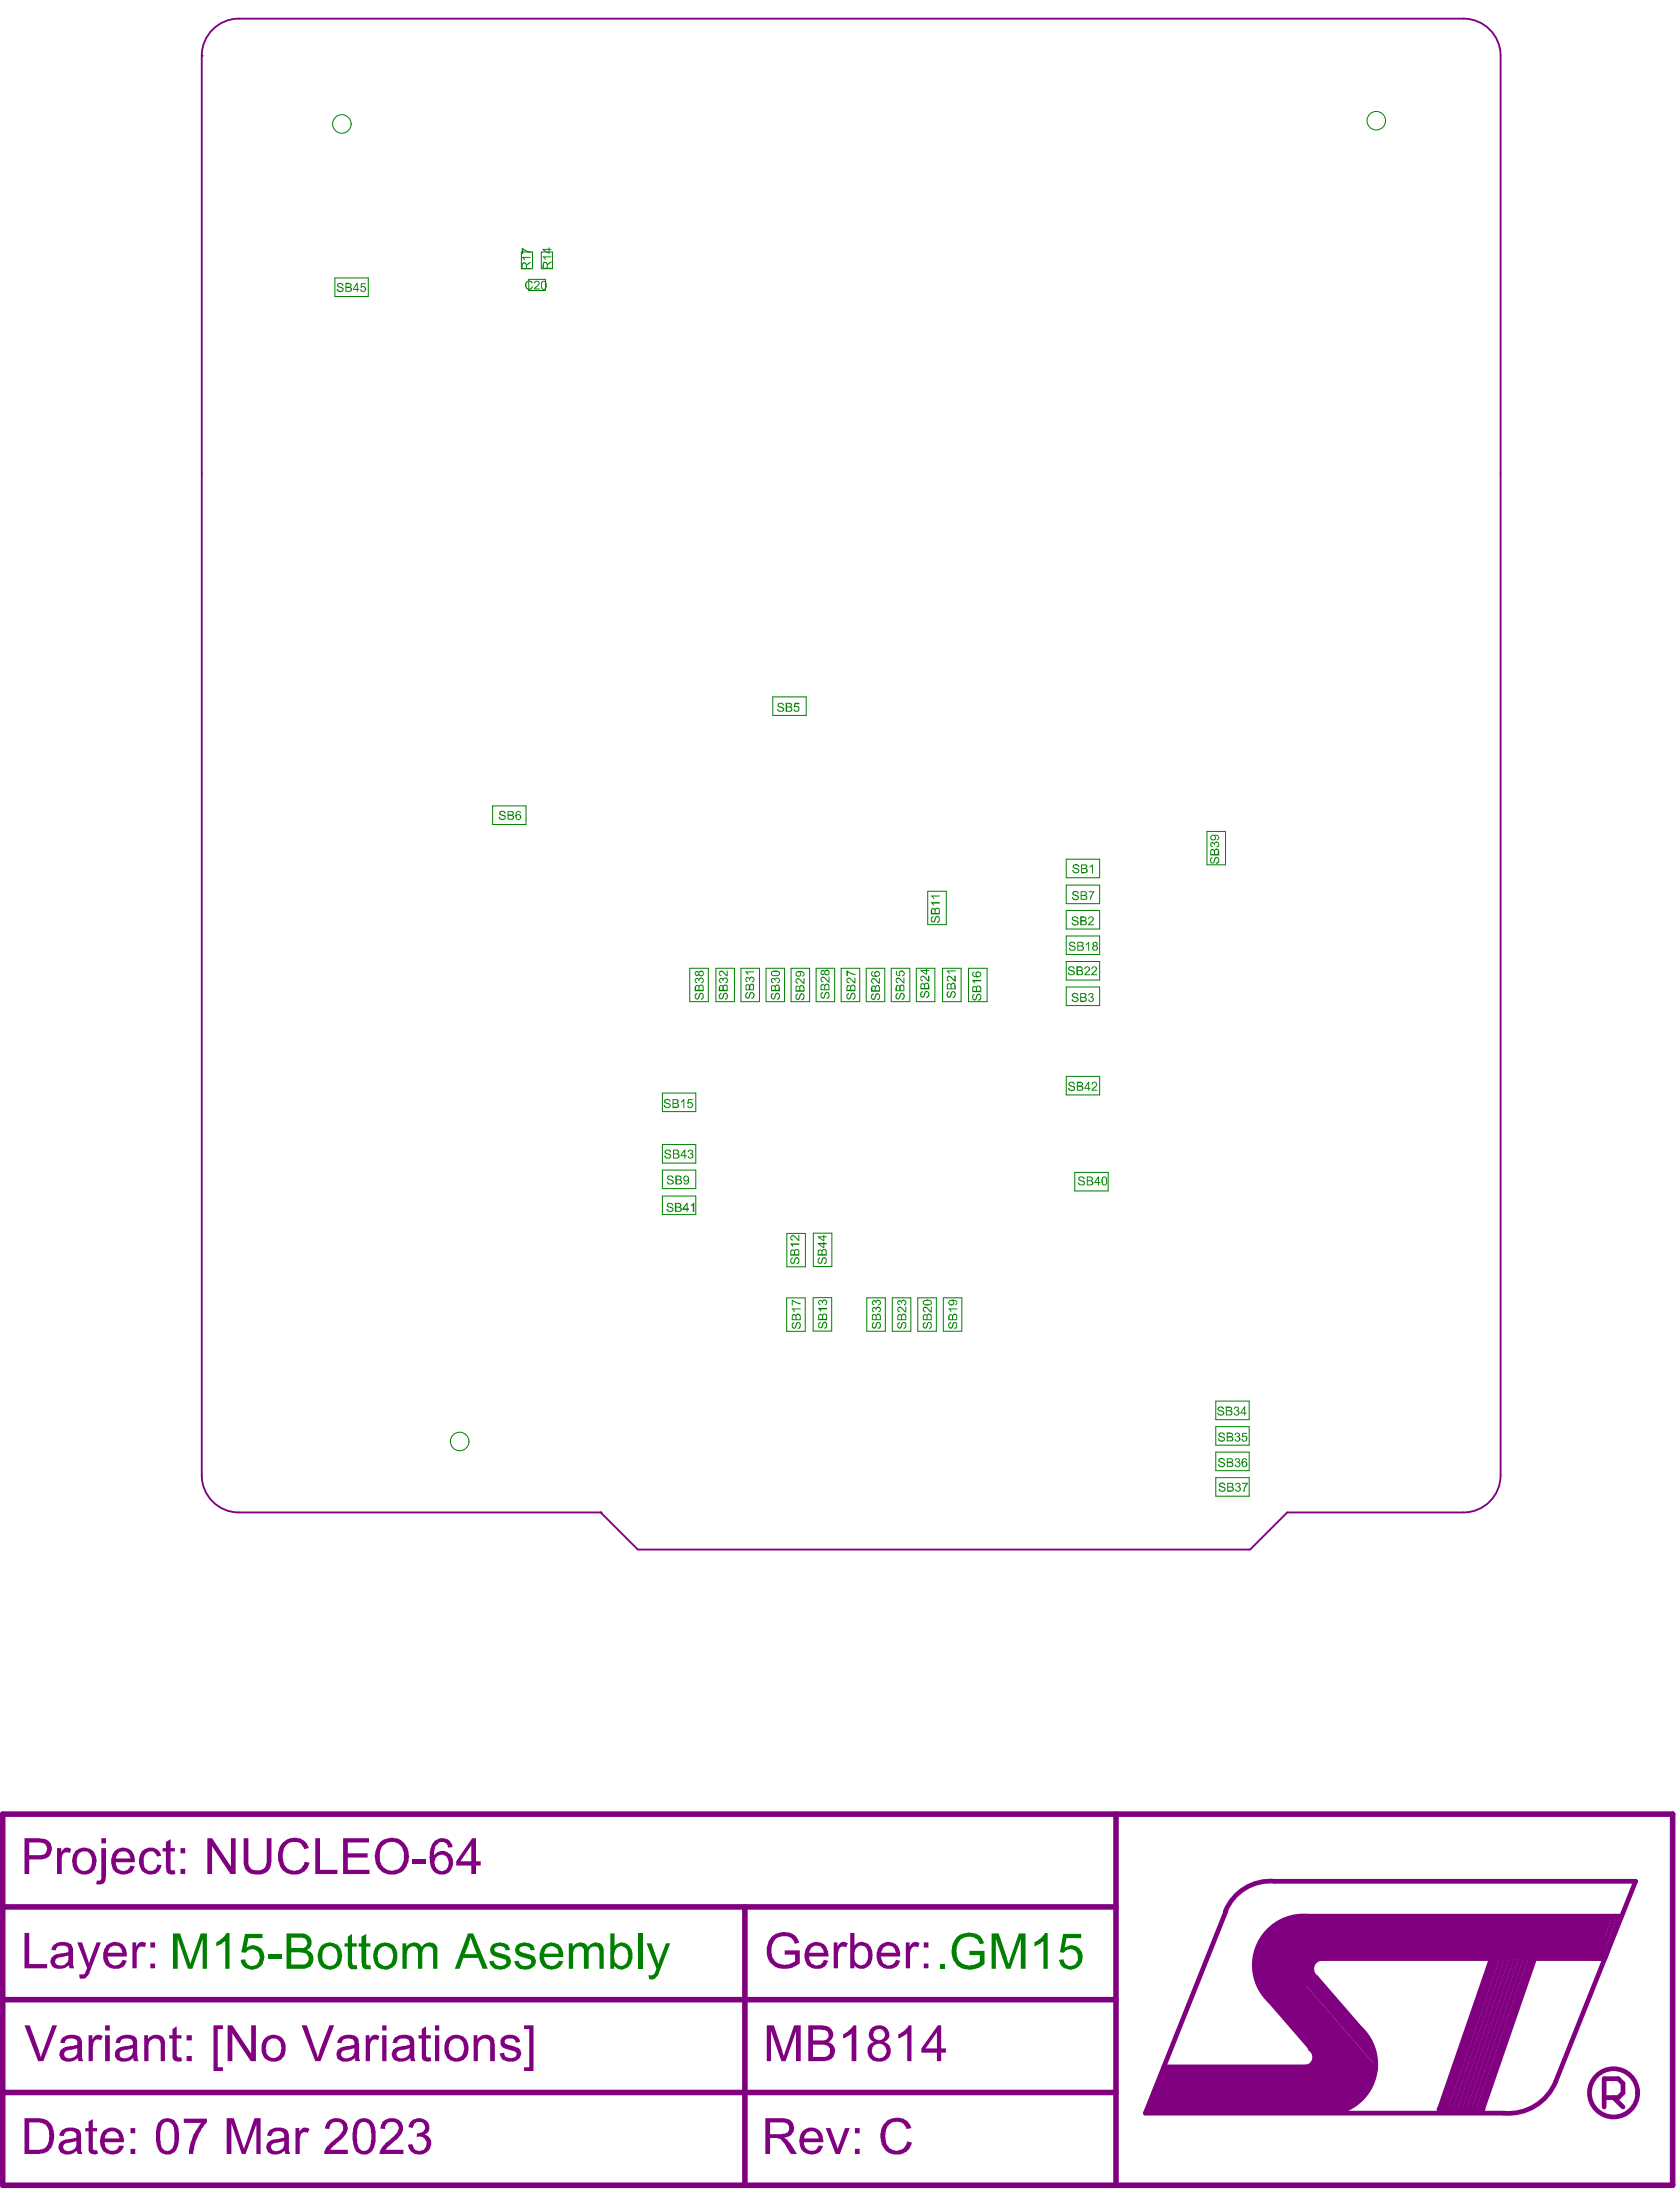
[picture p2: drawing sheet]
<svg xmlns="http://www.w3.org/2000/svg" width="301mm" height="393mm" viewBox="0 0 301 393" stroke-linecap="round" stroke-linejoin="round" font-family="sans-serif">
<g fill="#800080">
<path d="M208.6 370.6h26.1l1.5-2.6 7.3 8.5-2.5 2.4h-35.7z"/>
<path d="M228.8 344.8l4.8-1.3h54v7.6h-51.6l-2.3 6-4.1 4-4.6-6.2v-5.5z"/>
</g>
<path d="M.5 325.2h299.3v66.6h-299.3zM200 325.2v66.6M.5 358.5h199.5M.5 341.9h199.5M133.5 341.9v49.9M.5 375.2h199.5M258 378.2h7.7" fill="none" stroke="#800080" stroke-width="1"/>
<g fill="none" stroke="#800080" stroke-width=".85">
<path d="M228.5 337.3h64.6l-14.3 35.8M219.7 342.6l-14.4 36.3h64.2M225.5 355.7l18 20.8M226.4 355.7l17.6 20.4M226.4 354.9l17.6 20.3M226.7 351.1h43.2M226.8 354.4l17.6 20.4M227.2 354l17.6 20.4M227.6 358.8l10.2 11.8h-29.2M227.6 353.6l17.7 20.4M228.1 353.2l17.6 20.3M228.2 346.7l17.7 20.3"/>
<path d="M228.5 352.7l17.4 20.2M228.5 351.9l17.6 20.4M228.5 351.1l17.6 20.3M228.5 348.1l17.6 20.4M228.9 350.6l17.6 20.4M228.9 349.4l17.6 20.3M234.4 343.5h55.8l-2.6 7.6h-12.3M235.9 354.5l7.9 9.1M267.6 350.3l-9.6 27.9M268.2 350.3l-9.5 27.7M268.7 350.3l-9.6 27.7M269.5 350.3l-9.5 27.7"/>
<path d="M270.4 350.3l-9.6 27.7M271.2 350.3l-9.5 27.7M272 350.3l-9.5 27.7M272.9 350.3l-9.6 27.7M273.7 350.3l-9.5 27.7M274.6 350.3l-9.6 27.7M275.3 350.3l-9.6 27.9M287.9 343.5l-2.5 7.6M288.5 343.5l-2.6 7.6M289.3 343.5l-2.5 7.6"/>
</g>
<g fill="#800080">
<path d="M10.2 331.3h.8v.7a1.14 1.14 0 0 1 1.8-.5l-.3 .8a.8 .8 0 0 0-.9-.2 .8 .8 0 0 0-.5 .8v3.1h-.9z"/>
<path d="M25.6 331.8a2.02 2.02 0 0 1 3.3 .9l-.8 .2a1.16 1.16 0 0 0-1.1-1 1.16 1.16 0 0 0-1.2 1v1a1.25 1.25 0 0 0 .4 1.3 1.25 1.25 0 0 0 1.4 0l.4-.2 .2-.7 .8 .1a1.94 1.94 0 0 1-3.2 1.3 2.69 2.69 0 0 1-.7-3.1z"/>
<path d="M29.7 330.2l.9-.5v1.6h.7v.6h-.7v2.9a.53 .53 0 0 0 .7 .5l.1 .7a1.27 1.27 0 0 1-1.5-.3l-.2-.7v-3.1h-.6v-.6h.6z"/>
<path d="M37.2 329.6h.8l3.4 5v-5h.8v6.4h-.9l-3.3-5v5h-.8z"/>
<path d="M43.7 329.6h.8v3.7a1.65 1.65 0 0 0 .5 1.7 1.65 1.65 0 0 0 1.8 .2l.7-.3 .3-1v-4.3h.9v3.7a2.54 2.54 0 0 1-1.4 2.6 3.6 3.6 0 0 1-3-.3 2.67 2.67 0 0 1-.6-2.3z"/>
<path d="M50.6 330.4a2.79 2.79 0 0 1 4.6 .5l.1 .4-.8 .2a1.63 1.63 0 0 0-2.3-1.2 2.13 2.13 0 0 0-1.5 2.2 2.77 2.77 0 0 0 1.1 2.6 1.82 1.82 0 0 0 2.6-.7l.3-.6 .8 .2a2.82 2.82 0 0 1-2.6 2.1 2.82 2.82 0 0 1-2.8-1.9 4 4 0 0 1 .5-3.8z"/>
<path d="M56.5 329.6h.9v5.6h3.1v.8h-4z"/>
<path d="M61.5 329.6h4.6v.7h-3.8v2h3.6v.7h-3.6v2.2h3.9v.8h-4.7z"/>
<path d="M74 333.3h2.4v.7h-2.4z"/>
<path d="M148 381.5h.8l1.4 3.8 1.2-3.8h.9l-1.8 4.7h-.7z"/>
<path d="M159 380.2a3.3 3.3 0 0 1 3.6 .1l.8 1.2-.9 .2a1.92 1.92 0 0 0-1.9-1.3 1.92 1.92 0 0 0-1.8 1.5v.1a4.5 4.5 0 0 0 .3 2.7 1.95 1.95 0 0 0 2 .8 1.95 1.95 0 0 0 1.5-1.6l.8 .3a2.81 2.81 0 0 1-2.5 2.1 2.81 2.81 0 0 1-2.8-1.7 3.8 3.8 0 0 1 .9-4.4z"/>
<path d="M137.4 363.1h1.3l1.8 5.5 1.8-5.5h1.2v6.4h-.8v-5.3l-1.9 5.3h-.8l-1.8-5.4v5.4h-.8z"/>
<path d="M151.2 364.6l1.1-.6 .7-.9h.5v6.4h-.9v-4.9l-.7 .5-.8 .4z"/>
<path d="M161 364.7a3.8 3.8 0 0 0 1.9-1.6h.5v6.4h-.8v-4.9l-1.3 .8-.3 .1z"/>
<path d="M15.9 380.4l.7-.5v1.6h.8v.6h-.8v2.7a.53 .53 0 0 0 .2 .7 .53 .53 0 0 0 .6 0l.2 .7-.7 .1a.99 .99 0 0 1-1-1.4v-2.8h-.6v-.6h.6z"/>
<path d="M32.9 379.8h4.2v.7l-.9 1.1-.6 1.1a9.4 9.4 0 0 0-1 3.5h-.7l.1-.9a10.1 10.1 0 0 1 2.1-4.7h-3.2z"/>
<path d="M40.6 379.8h1.3l1.9 5.5 1.8-5.5h1.1v6.4h-.7v-5.3l-2 5.3h-.7l-1.8-5.5v5.5h-.9z"/>
<path d="M53 381.5h.6v.7a1.14 1.14 0 0 1 1.9-.5l-.3 .7a.89 .89 0 0 0-1 0 .89 .89 0 0 0-.4 .8l-.1 3h-.7z"/>
<path d="M58.9 380.2h.1a2.15 2.15 0 0 1 3.3 .8 2.12 2.12 0 0 1-.7 2.1l-1.9 1.6-.5 .7h3.1v.8h-4.2v-.4a4.2 4.2 0 0 1 1.7-2.1l.1-.1a3.9 3.9 0 0 0 1.6-1.9 .95 .95 0 0 0-.4-1 1.09 1.09 0 0 0-1.1-.3l-.2 .1a1.1 1.1 0 0 0-.8 1.2l-.8-.1 .1-.4z"/>
<path d="M68.9 380.1a2.2 2.2 0 0 1 3.2 .7 1.91 1.91 0 0 1-.6 2.3l-2.4 2.3h3.2v.8h-4.3a3.7 3.7 0 0 1 2-2.6l.2-.3a2.59 2.59 0 0 0 1.3-1.9 1.29 1.29 0 0 0-1.2-1 1.29 1.29 0 0 0-1.3 .9v.4l-.8-.1v-.5a1.28 1.28 0 0 1 .7-.9z"/>
<path d="M73.9 380.1a2 2 0 0 1 2.9 .6 1.38 1.38 0 0 1-.7 2h.1a1.72 1.72 0 0 1 .9 2.4 2.2 2.2 0 0 1-3.6 .4l-.4-1 .8-.1a1.27 1.27 0 0 0 1.8 1.1 1.27 1.27 0 0 0 .3-2.1l-.2-.3h-.4h-.7l.1-.6a1.18 1.18 0 0 0 1.4-1.2 1.09 1.09 0 0 0-1-.9 1.09 1.09 0 0 0-1.1 .8l-.1 .3-.8-.1v-.2a1.56 1.56 0 0 1 .7-1.1z"/>
<path d="M5.2 330.3v2.3h1.9a1.05 1.05 0 0 0 1.3-.9 1.06 1.06 0 0 0-1.1-1.4zM4.4 329.6h2.6a2.4 2.4 0 0 1 2 .8 1.95 1.95 0 0 1-1.7 3h-2.1v2.6h-.8z"/>
<path d="M14.3 332.2a2.23 2.23 0 0 0 .1 3 1.34 1.34 0 0 0 2.1-1.2 1.55 1.55 0 0 0-1.4-2.1h-.3zM13.5 331.8a2.33 2.33 0 0 1 3.4 .3 2.88 2.88 0 0 1-.5 3.6 2.22 2.22 0 0 1-2.4 .1 2.22 2.22 0 0 1-1.1-2.1l.2-1.1z"/>
<path d="M18.2 329.6h.8v.9h-.8zM18.2 331.3h.8l-.1 5.4a1.11 1.11 0 0 1-.5 1.1 1.11 1.11 0 0 1-1.2 0l.2-.7a.55 .55 0 0 0 .7-.1 .55 .55 0 0 0 .1-.7z"/>
<path d="M21.5 332l-.5 .4-.2 .8h2.6a1.33 1.33 0 0 0-1.6-1.3zM20.6 331.8a2.15 2.15 0 0 1 2.5-.3 2.15 2.15 0 0 1 1.1 2.3l-3.5 .1 .1 .1a1.34 1.34 0 0 0 1.1 1.4 1.34 1.34 0 0 0 1.5-.9l.8 .1a2.18 2.18 0 0 1-3.6 1 2.92 2.92 0 0 1-.5-3z"/>
<path d="M32.4 331.3h.8v1h-.8zM32.4 335.1h.8v.9h-.8z"/>
<path d="M68.6 330.9a3.5 3.5 0 0 0 .1 3.8 2.16 2.16 0 0 0 2.3 .5 2.16 2.16 0 0 0 1.4-2 2.39 2.39 0 0 0-2-3l-1 .1zM68.3 330.1a3.1 3.1 0 0 1 4.3 .5l.1 .2a3.6 3.6 0 0 1-.9 4.9h-.1a3.1 3.1 0 0 1-4.5-2.8 4.4 4.4 0 0 1 1.1-2.8z"/>
<path d="M78 330a1.97 1.97 0 0 1 3 .7l.1 .5-.8 .1a1.08 1.08 0 0 0-.8-1.1 1.08 1.08 0 0 0-1.2 .5l-.2 .1-.2 .7-.1 1.2a1.81 1.81 0 0 1 1.8-.8 1.81 1.81 0 0 1 1.5 1.3 2.14 2.14 0 0 1-2.4 2.9 2.11 2.11 0 0 1-1.6-2.1 5 5 0 0 1 .7-3.8zM78.4 332.8a1.49 1.49 0 0 0-.5 1.2 1.35 1.35 0 0 0 2 1.2 1.62 1.62 0 0 0-.5-2.7h-.4z"/>
<path d="M84.5 330.8l-2 2.9h2zM84.6 329.6h.7v4.1h.9v.8h-.9v1.5h-.8v-1.5h-2.7v-.8z"/>
<path d="M138 380.5v2.1l2.2-.1a1.05 1.05 0 0 0 1.2-1.1 1.05 1.05 0 0 0-1.4-.9zM137.2 379.8h3a1.85 1.85 0 0 1 2.1 1.8v.1a1.74 1.74 0 0 1-1.7 1.5v.1l.5 .3 .6 .8 1.1 1.8h-1.1l-.8-1.4a2.27 2.27 0 0 0-1.4-1.4l-1.5-.1v2.9h-.8z"/>
<path d="M144.7 382.3l-.4 .5-.2 .6h2.6a1.28 1.28 0 0 0-.7-1.2 1.28 1.28 0 0 0-1.3 .1zM143.8 382a2.22 2.22 0 0 1 2.6-.3 2.22 2.22 0 0 1 1.2 2.2v.2h-3.5a1.34 1.34 0 0 0 .8 1.4 1.34 1.34 0 0 0 1.7-.5l.1-.3h.8a2.08 2.08 0 0 1-3.2 1.2l-.2-.1a2.88 2.88 0 0 1-.5-3.3z"/>
<path d="M153.2 381.5h.9v1h-.9zM153.2 385.3h.9v.9h-.9z"/>
<path d="M145.7 363.9v1.9h1.5a1.04 1.04 0 0 0 1.1-.4 1.04 1.04 0 0 0 0-1.2h-.1a.73 .73 0 0 0-.8-.2zM145.7 366.6v2.2h1.8a1.11 1.11 0 0 0 1.3-1.1 1.11 1.11 0 0 0-1.2-1.1zM144.9 363.1h2.5a1.9 1.9 0 0 1 1.9 1.2v1l-.6 .7-.3 .2a1.69 1.69 0 0 1 1.3 1.6 1.69 1.69 0 0 1-1.4 1.7h-3.4z"/>
<path d="M156.5 364.8a1.05 1.05 0 0 0 2.1 0 1.05 1.05 0 0 0-2.1 0zM156.3 367.7a1.31 1.31 0 0 0 2.6 0 1.31 1.31 0 0 0-2.6 0zM156.3 363.5a1.9 1.9 0 0 1 2.1-.2 1.9 1.9 0 0 1 1 1.9l-.3 .4-.6 .5a1.81 1.81 0 0 1 .5 3.1 2.28 2.28 0 0 1-3.3-.6 1.69 1.69 0 0 1 1-2.5 1.41 1.41 0 0 1-.4-2.5z"/>
<path d="M167.9 364.4l-2 2.9h2zM168.1 363.1h.6v4.2h.8v.7h-.8v1.5h-.8v-1.5h-2.8v-.7z"/>
<path d="M5.2 380.5v4.9h1.6a1.76 1.76 0 0 0 1.9-1.4 4.6 4.6 0 0 0-.3-2.7l-.2-.4-.7-.3zM4.4 379.8h2.4a2.6 2.6 0 0 1 2.8 2.6 3.6 3.6 0 0 1-1.1 3.4l-.7 .3-.7 .1h-2.7z"/>
<path d="M11.5 384.4l-.1 .2a.81 .81 0 0 0 .7 1.1 1.45 1.45 0 0 0 1.6-1.4v-.5l-.3 .2-1.2 .2zM11.2 381.8a3.1 3.1 0 0 1 3 .1l.3 .6v1.7a3.4 3.4 0 0 0 .3 2h-.9l-.1-.6a2.14 2.14 0 0 1-3.1 .1 1.41 1.41 0 0 1 1-2.1l1.6-.3a.42 .42 0 0 0 .4-.2 .42 .42 0 0 0 0-.5 1.25 1.25 0 0 0-1.3-.5 1.25 1.25 0 0 0-1 .9l-.8-.1 .2-.6z"/>
<path d="M19.3 382.3l-.4 .5-.1 .6h2.6a1.31 1.31 0 0 0-2.1-1.1zM18.5 382h.1a2.17 2.17 0 0 1 2.4-.3 2.17 2.17 0 0 1 1.2 2.2v.2h-3.4a1.34 1.34 0 0 0 .8 1.4 1.34 1.34 0 0 0 1.6-.5l.2-.3h.8a2.2 2.2 0 0 1-3.5 1.1 2.87 2.87 0 0 1-.2-3.8z"/>
<path d="M23.4 381.5h.8v1h-.8zM23.4 385.3h.8v.9h-.8z"/>
<path d="M29.2 380.7a6 6 0 0 0-.1 4.5 1.07 1.07 0 0 0 1.2 .4 1.07 1.07 0 0 0 .8-.9l.2-1.1a4.3 4.3 0 0 0-.5-2.7l-.1-.1a1.13 1.13 0 0 0-1.5-.1zM28.8 380.1a2.08 2.08 0 0 1 3.2 1.8l.1 .6a4.4 4.4 0 0 1-.9 3.4 2.01 2.01 0 0 1-2.1 .1 2.01 2.01 0 0 1-1.1-1.8v-1.1a4.7 4.7 0 0 1 .5-2.7z"/>
<path d="M48.7 384.4a.86 .86 0 0 0 .2 1.1 .86 .86 0 0 0 1 .1 1.4 1.4 0 0 0 1-1.8l-.2 .2-1.3 .2zM48.5 381.8a2.9 2.9 0 0 1 2.9 .1l.1 .1 .3 .6v1.6a3.4 3.4 0 0 0 .2 2h-.8l-.2-.6a2.14 2.14 0 0 1-3 .1 1.4 1.4 0 0 1 0-1.5 1.4 1.4 0 0 1 1.4-.6l1.4-.3a.71 .71 0 0 0 .1-.8 .71 .71 0 0 0-.8-.4h-.4a.87 .87 0 0 0-1 .9l-.8-.1 .2-.6z"/>
<path d="M64.6 380.6l-.2 .3a6.7 6.7 0 0 0-.3 3.7l.1 .1a1.11 1.11 0 0 0 1.2 .9 1.11 1.11 0 0 0 1-1.2 4.9 4.9 0 0 0-.3-3.6 1.15 1.15 0 0 0-1.5-.2zM64.2 380a2.03 2.03 0 0 1 3 1.9l.1 .8a3.5 3.5 0 0 1-1.1 3.3 1.87 1.87 0 0 1-2.8-1.6 5.5 5.5 0 0 1 .4-4z"/>
</g>
<path d="M287.5 376.1h2.5l.9-.9v-1.7l-.9-.8h-2.5v5.1M289.2 376.1l1.7 1.7" fill="none" stroke="#800080" stroke-width=".85"/>
<g fill="#800080">
<path d="M4.4 346.6h.8v5.5h3.2v.8h-4z"/>
<path d="M13.9 348.2h.8l1.3 3.8 1.3-3.8h.8l-1.8 4.8a3 3 0 0 1-.9 1.6l-.3 .1h-.7l-.2-.7h.4a.68 .68 0 0 0 .8-.6l.2-.5z"/>
<path d="M23.7 348.2h.7v.8a1.11 1.11 0 0 1 1.8-.6l-.3 .8a.76 .76 0 0 0-1.2 .4l-.2 .4v2.9h-.8z"/>
<path d="M138.2 347.3a3.2 3.2 0 0 1 4.6 .1l.4 .9-.8 .2a1.93 1.93 0 0 0-2.8-1.2 2.65 2.65 0 0 0-1.3 2.9l.1 .2a2.07 2.07 0 0 0 2.3 1.8h.6l1.1-.5 .1-1.3h-1.9v-.7h2.7v2.3a4 4 0 0 1-4.6 .5 3.6 3.6 0 0 1-.6-4.9z"/>
<path d="M149.4 348.2h.7v.8a1.17 1.17 0 0 1 1.9-.6l-.4 .8a.82 .82 0 0 0-.8-.2 .82 .82 0 0 0-.5 .8l-.1 3.1h-.8z"/>
<path d="M162.3 348.2h.7v.8a1.11 1.11 0 0 1 1.8-.6l-.3 .8a.76 .76 0 0 0-1.2 .4l-.2 .4v2.9h-.8z"/>
<path d="M4.4 363.1h.9l2 5.8 2.1-5.8h.8l-2.4 6.4h-1z"/>
<path d="M15.9 364.9h.7v.7a1.14 1.14 0 0 1 1.8-.5l-.3 .7a.81 .81 0 0 0-1-.1 .81 .81 0 0 0-.4 .9l-.1 2.9h-.7z"/>
<path d="M25.8 364.9h.7v.7a1.78 1.78 0 0 1 2.8-.2l.3 .5v3.6h-.8v-2.8a1.06 1.06 0 0 0-.6-1.2 1.06 1.06 0 0 0-1.3 .5l-.3 .6v2.9h-.8z"/>
<path d="M30.9 363.8l.8-.5v1.6h.8v.6h-.8v2.9a.55 .55 0 0 0 .2 .5 .55 .55 0 0 0 .6 0l.1 .6a1.31 1.31 0 0 1-1.6-.4l-.1-3.6h-.6v-.6h.6z"/>
<path d="M38.3 363.1h1.7v.7h-1v6.8h1v.7h-1.7z"/>
<path d="M40.8 363.1h.8l3.4 5.1v-5.1h.9v6.4h-1l-3.3-4.9v4.9h-.8z"/>
<path d="M54.1 363.1h.9l1.9 5.8 2.1-5.8h.9l-2.5 6.4h-.9z"/>
<path d="M65.5 364.9h.7v.7a1.19 1.19 0 0 1 1.8-.5l-.3 .7a.8 .8 0 0 0-.9-.1 .8 .8 0 0 0-.4 .8l-.1 3h-.8z"/>
<path d="M75.6 363.8l.8-.5v1.6h.8v.6h-.8v2.9a.43 .43 0 0 0 .2 .5 .43 .43 0 0 0 .4 0h.2l.1 .6a1.36 1.36 0 0 1-1.7-.6v-3.4h-.6v-.6h.6z"/>
<path d="M84.9 364.9h.7v.7a1.7 1.7 0 0 1 2-.7 1.7 1.7 0 0 1 1.1 1.8v2.8h-.9v-2.8a1.07 1.07 0 0 0-1-1.3 1.07 1.07 0 0 0-1.1 1.3l-.1 2.8h-.7z"/>
<path d="M90 365.2a2.28 2.28 0 0 1 3.1 .4l.2 .5-.8 .1a1.19 1.19 0 0 0-1.5-.7 .55 .55 0 0 0-.5 .6 .55 .55 0 0 0 .6 .5l.5 .1a2.37 2.37 0 0 1 1.7 .9 1.37 1.37 0 0 1-1.1 1.9 2.59 2.59 0 0 1-2.2-.4l-.5-.9 .8-.2a1.27 1.27 0 0 0 2 .8 .6 .6 0 0 0 .3-.7 .6 .6 0 0 0-.7-.4l-.3-.1a2.37 2.37 0 0 1-1.7-.9 1.31 1.31 0 0 1 .1-1.5z"/>
<path d="M93.9 363.1h1.7v8.2h-1.7v-.7h1v-6.8h-1z"/>
<path d="M10.1 351.2a.76 .76 0 0 0-.1 .9 .76 .76 0 0 0 .9 .3 1.3 1.3 0 0 0 1.3-1.8l-1.7 .3zM9.6 348.7a2.87 2.87 0 0 1 3.2-.1l.3 .7v1.7a2.67 2.67 0 0 0 .2 1.9h-.8l-.2-.6a2.15 2.15 0 0 1-3 .2 1.44 1.44 0 0 1 1.2-2.2l1.6-.3a.71 .71 0 0 0 .1-.8 .71 .71 0 0 0-.8-.4h-.4a.87 .87 0 0 0-1 .9l-.8-.1 .1-.4z"/>
<path d="M19.7 349.2l-.4 .9h2.7a1.33 1.33 0 0 0-1.6-1.3zM19.1 348.7a2.24 2.24 0 0 1 3.2 .2l.4 1.1v.8h-3.4a1.58 1.58 0 0 0 1.6 1.6v-.1a1.2 1.2 0 0 0 1.1-.9l.7 .1a1.96 1.96 0 0 1-2.3 1.5 2.21 2.21 0 0 1-1.8-3.1z"/>
<path d="M26.9 348.2h.9v1h-.9zM26.9 352h.9v.9h-.9z"/>
<path d="M145.4 349.3l-.4 .8h2.6a1.28 1.28 0 0 0-.8-1.3 1.28 1.28 0 0 0-1.4 .5zM145 348.6a2.23 2.23 0 0 1 2.4-.1 2.23 2.23 0 0 1 1.1 2.2l-3.5 .1a1.49 1.49 0 0 0 .5 1.2 1.31 1.31 0 0 0 1.9-.1l.2-.5 .8 .1a1.79 1.79 0 0 1-2.2 1.5 2.02 2.02 0 0 1-2-2.1 3.1 3.1 0 0 1 .8-2.3z"/>
<path d="M153.7 349a2.25 2.25 0 0 0-.6 2.2 1.17 1.17 0 0 0 .9 1.1 1.17 1.17 0 0 0 1.3-.6 2.48 2.48 0 0 0-.3-2.7l-.4-.2h-.5zM152.4 346.6h.7v2.2l.1-.1a1.86 1.86 0 0 1 2.1-.3 1.86 1.86 0 0 1 1 1.8 2.24 2.24 0 0 1-1.6 2.8l-.9-.1-.3-.2-.4-.4v.6h-.7z"/>
<path d="M158.5 349.1l-.3 .2-.2 .8h2.6a1.33 1.33 0 0 0-1.6-1.3zM157.7 348.7a2.24 2.24 0 0 1 3.2 .2l.4 1.1v.8h-3.4a1.58 1.58 0 0 0 1.6 1.6l.1-.1a1.2 1.2 0 0 0 1-.9l.7 .1a1.96 1.96 0 0 1-2.3 1.5 2.23 2.23 0 0 1-1.9-2.6l.2-.9z"/>
<path d="M165.6 348.2h.8v1h-.8zM165.6 352h.8v.9h-.8z"/>
<path d="M11.8 367.7a.78 .78 0 0 0-.2 1 .78 .78 0 0 0 1 .3 1.42 1.42 0 0 0 1.3-1.8l-1 .3zM11.3 365.2a2.95 2.95 0 0 1 3.1 0l.3 .8v1.7a2.67 2.67 0 0 0 .3 1.8h-.9l-.2-.6a2.12 2.12 0 0 1-3 .1 1.4 1.4 0 0 1 1.1-2.1l1.7-.2a.71 .71 0 0 0 .1-.9 .71 .71 0 0 0-.8-.3h-.4a.87 .87 0 0 0-1 .8l-.8-.1 .1-.4z"/>
<path d="M18.8 363.1h.9v.9h-.9zM18.8 364.9h.9v4.6h-.9z"/>
<path d="M21.8 367.7a.78 .78 0 0 0-.2 1 .78 .78 0 0 0 1 .3 1.5 1.5 0 0 0 1.2-1.5v-.3l-.6 .2zM21.2 365.2a2.83 2.83 0 0 1 3.1 .1l.3 .5v2.6l.2 1.1h-.8l-.1-.6a2.23 2.23 0 0 1-3.1 .1 1.43 1.43 0 0 1 0-1.5 1.43 1.43 0 0 1 1.4-.6l1.2-.2a.39 .39 0 0 0 .4-.2 .39 .39 0 0 0-.1-.5 .95 .95 0 0 0-1.2-.5h-.3a1.16 1.16 0 0 0-.7 .8l-.8-.1h.1a.81 .81 0 0 1 .4-.9z"/>
<path d="M33.4 364.9h1v.9h-1zM33.4 368.6h1v.9h-1z"/>
<path d="M48 365.9a2.35 2.35 0 0 0 .3 2.9 1.33 1.33 0 0 0 1.4 0 1.33 1.33 0 0 0 .6-1.3l.1-.5a1.46 1.46 0 0 0-1.7-1.5zM47.6 365.3a2.33 2.33 0 0 1 3.3 .6 3.1 3.1 0 0 1-.4 3.2 2.18 2.18 0 0 1-3.4-.6 3.1 3.1 0 0 1 .5-3.2z"/>
<path d="M61.5 367.7a.75 .75 0 0 0-.3 .9 .75 .75 0 0 0 .9 .4 1.33 1.33 0 0 0 1.4-1.5v-.3l-.6 .2zM61 365.2a2.58 2.58 0 0 1 3.2 .3l.2 .9v2.7l.1 .4h-.7l-.2-.6a2.24 2.24 0 0 1-3 .2 1.41 1.41 0 0 1 1.1-2.2l1.7-.2a.66 .66 0 0 0 .1-.7 .66 .66 0 0 0-.6-.4 1.17 1.17 0 0 0-1.7 .7l-.8-.1 .1-.3z"/>
<path d="M68.5 363.1h.8v.9h-.8zM68.5 364.9h.8v4.6h-.8z"/>
<path d="M71.4 367.7a.79 .79 0 0 0-.2 1 .79 .79 0 0 0 .9 .3 1.41 1.41 0 0 0 1.3-1.8l-.9 .3zM70.9 365.2a2.83 2.83 0 0 1 3.1 .1l.2 .6v1.9a2.28 2.28 0 0 0 .3 1.7h-.8l-.2-.6a2.12 2.12 0 0 1-3.1 .1 1.39 1.39 0 0 1 1.2-2.1l.9-.1a1.02 1.02 0 0 0 1-.4 1.22 1.22 0 0 0-.9-1 1.22 1.22 0 0 0-1.3 .5l-.2 .4-.7-.1 .1-.6z"/>
<path d="M78 363.1h.7v.9h-.7zM78 364.9h.7v4.6h-.7z"/>
<path d="M80.8 365.9a2.35 2.35 0 0 0 .3 2.9 1.33 1.33 0 0 0 1.4 0 1.33 1.33 0 0 0 .6-1.3v-.4a1.37 1.37 0 0 0-.7-1.5 1.37 1.37 0 0 0-1.6 .3zM80.4 365.2a2.27 2.27 0 0 1 3 .3 2.98 2.98 0 0 1 .1 3.4 2.25 2.25 0 0 1-3.5-.2 3.1 3.1 0 0 1 .3-3.4z"/>
</g>
<g fill="none" stroke="#800080" stroke-width=".85">
<path d="M228.5 337.3a8.7 8.7 0 0 0-8.9 5.4M234.4 343.5a8.8 8.8 0 0 0-8.8 5.2 8.8 8.8 0 0 0 2 10.1M237.1 351.1a1.89 1.89 0 0 0-1.9 1.3 1.89 1.89 0 0 0 .7 2.1M234.8 367.3a1.82 1.82 0 0 1 .7 2.2 1.82 1.82 0 0 1-2 1.1M243.8 363.6a8.8 8.8 0 0 1-3.6 14.9M278.8 373.2a9.1 9.1 0 0 1-9.3 5.7"/>
<circle cx="289.2" cy="375.2" r="4.3"/>
</g>
<circle cx="231" cy="374" r=".85" fill="#800080"/>
<path d="M107.7 271.2l6.6 6.6h109.8l6.6-6.6" fill="none" stroke="#800080" stroke-width=".33"/>
<circle cx="107.7" cy="271.2" r=".17" fill="#800080"/>
<path d="M36.2 10v254.5M42.8 3.3h219.5M268.9 10v254.5M42.8 271.2h64.9M230.7 271.2h31.6" fill="none" stroke="#800080" stroke-width=".33"/>
<circle cx="36.2" cy="10" r=".17" fill="#800080"/>
<path d="M42.8 3.3a6.7 6.7 0 0 0-6.6 6.7M262.3 3.3a6.7 6.7 0 0 1 6.6 6.7M36.2 264.5a6.7 6.7 0 0 0 6.6 6.7M268.9 264.5a6.7 6.7 0 0 1-6.6 6.7" fill="none" stroke="#800080" stroke-width=".33"/>
<g fill="none" stroke="#008000" stroke-width=".18">
<path d="M60 49.8h6v3.4h-6zM93.4 45.2h2v3h-2zM94.8 50.1h3v2h-3zM97 45.2h2v3h-2zM138.5 124.9h6v3.4h-6zM88.3 144.5h6v3.3h-6zM166.3 159.8h3.3v6h-3.3zM191.1 154h6v3.4h-6zM191.1 158.7h6v3.3h-6zM216.3 149.1h3.3v6h-3.3zM123.6 173.6h3.3v6h-3.3zM128.3 173.6h3.3v6h-3.3z"/>
<path d="M132.8 173.6h3.3v6h-3.3zM137.3 173.6h3.3v6h-3.3zM141.8 173.6h3.3v6h-3.3zM146.3 173.6h3.3v6h-3.3zM150.8 173.6h3.3v6h-3.3zM155.2 173.6h3.4v6h-3.4zM159.7 173.6h3.4v6h-3.4zM164.2 173.6h3.4v6h-3.4zM168.9 173.6h3.4v6h-3.4zM173.6 173.6h3.3v6h-3.3zM191.1 163.2h6v3.4h-6zM191.1 167.8h6v3.3h-6z"/>
<path d="M191.1 172.4h6v3.3h-6zM191.1 177h6v3.3h-6zM118.7 196h6v3.3h-6zM191.1 193h6v3.3h-6zM118.7 205.2h6v3.3h-6zM118.7 209.8h6v3.3h-6zM118.7 214.4h6v3.4h-6zM192.6 210.2h6v3.3h-6zM141 232.7h3.3v6h-3.3zM141 221.1h3.3v6h-3.3zM145.7 232.7h3.4v5.9h-3.4zM145.8 221.1h3.3v6h-3.3z"/>
<path d="M155.3 232.7h3.4v6h-3.4zM159.9 232.7h3.3v6h-3.3zM164.5 232.7h3.3v6h-3.3zM169.1 232.7h3.3v6h-3.3zM217.9 251.2h6v3.3h-6zM217.9 255.8h6v3.3h-6zM217.9 260.3h6v3.4h-6zM217.9 264.9h6v3.3h-6z"/>
</g>
<g fill="#008000">
<path d="M119.4 206.1h.6l.3 .3-.3 .2a.39 .39 0 0 0-.3-.3 .39 .39 0 0 0-.4 .2l.1 .2 .3 .1a.5 .5 0 0 1 .6 .6 .5 .5 0 0 1-.8 .3h-.1l-.4-.4 .3-.1a.43 .43 0 0 0 .4 .3 .43 .43 0 0 0 .4-.3l-.2-.2a.75 .75 0 0 1-.8-.6z"/>
<path d="M123.4 206.2a.46 .46 0 0 1 .7 0 .46 .46 0 0 1-.1 .7 .38 .38 0 0 1 .3 .3 .38 .38 0 0 1-.3 .4l-.5 .1-.3-.3 .2-.1a.33 .33 0 0 0 .5 .2 .33 .33 0 0 0-.1-.5h-.1v-.2a.25 .25 0 0 0 .3-.2 .25 .25 0 0 0-.2-.3 .25 .25 0 0 0-.3 .2h-.3z"/>
<path d="M192.3 155.1a.68 .68 0 0 1 1.1 .2l-.2 .1a.42 .42 0 0 0-.7-.2l-.1 .2 .4 .3a.48 .48 0 0 1 .6 .4 .48 .48 0 0 1-.6 .5l-.6-.3v-.3h.2a.42 .42 0 0 0 .4 .4 .42 .42 0 0 0 .5-.4l-.6-.3a.38 .38 0 0 1-.4-.1 .38 .38 0 0 1 0-.4z"/>
<path d="M195.3 155.3l.6-.3v1.6h-.2v-1.3l-.4 .3z"/>
<path d="M146.8 225.5h.2v.2a.31 .31 0 0 0-.4 .4 .31 .31 0 0 0 .4 .2 .31 .31 0 0 0 .2-.4 .5 .5 0 0 1 .7-.4 .5 .5 0 0 1 .3 .7l-.1 .3a.22 .22 0 0 1-.2 .1 .22 .22 0 0 1-.3-.1l.3-.1 .1-.3a.3 .3 0 0 0-.1-.4 .3 .3 0 0 0-.3 0l-.2 .4a.44 .44 0 0 1-.5 .5 .44 .44 0 0 1-.3-.6v-.3z"/>
<path d="M60.6 50.8a.65 .65 0 0 1 1 .4l-.3-.1a.35 .35 0 0 0-.4-.2 .35 .35 0 0 0-.3 .4l.3 .1a.62 .62 0 0 1 .7 .7 .72 .72 0 0 1-.8 .3 .72 .72 0 0 1-.5-.6h.3a.48 .48 0 0 0 .3 .3 .48 .48 0 0 0 .5-.1 .35 .35 0 0 0-.5-.4 .52 .52 0 0 1-.3-.8z"/>
<path d="M64.7 50.8h.8v.2h-.6l-.1 .4a.55 .55 0 0 1 .8 .4 .55 .55 0 0 1-.8 .5l-.2-.1-.1-.3 .3 .1a.35 .35 0 0 0 .5 .1 .35 .35 0 0 0 0-.6 .3 .3 0 0 0-.5 .1l-.2-.1z"/>
<path d="M191.7 194a.65 .65 0 0 1 1 .4h-.3a.34 .34 0 0 0-.4-.3 .34 .34 0 0 0-.3 .4l.3 .1a.51 .51 0 0 1 .6 .2 .51 .51 0 0 1-.1 .7h-.1a.68 .68 0 0 1-1-.5h.3a.43 .43 0 0 0 .4 .4 .43 .43 0 0 0 .4-.4h-.2a.95 .95 0 0 1-.8-.6z"/>
<path d="M195.8 194h.1a.52 .52 0 0 1 .7 .2 .52 .52 0 0 1-.3 .8l-.4 .4h.7v.1h-1l.2-.4 .3-.2a.38 .38 0 0 0 .4-.5 .38 .38 0 0 0-.5-.3l-.1 .1v.2h-.3z"/>
<path d="M217.1 153.7h.2v.2a.39 .39 0 0 0-.2 .6l.1 .1a.21 .21 0 0 0 .3 0 .21 .21 0 0 0 0-.3l.1-.1a.48 .48 0 0 1 .5-.6 .48 .48 0 0 1 .4 .6v.4l-.2 .2-.3 .1-.1-.2a.48 .48 0 0 0 .4-.4 .48 .48 0 0 0-.3-.5l-.2 .2a.75 .75 0 0 1-.6 .8 .66 .66 0 0 1-.2-1z"/>
<path d="M217.1 151l.2-.1 .3 .3a.52 .52 0 0 1 .9-.1 .52 .52 0 0 1-.4 .8l-.1-.2a.31 .31 0 0 0 .3-.4 .31 .31 0 0 0-.4-.2 .31 .31 0 0 0-.1 .4h-.2a.28 .28 0 0 0-.4-.3 .28 .28 0 0 0 0 .5h.1v.2a.5 .5 0 0 1-.4-.3 .5 .5 0 0 1 .2-.6z"/>
<path d="M124.6 178.2l.2-.1h.2v.1a.38 .38 0 0 0-.3 .4 .38 .38 0 0 0 .4 .4v-.1a.89 .89 0 0 1 .7-.9 .66 .66 0 0 1 .4 .7 .66 .66 0 0 1-.6 .5v-.1a.48 .48 0 0 0 .3-.4 .48 .48 0 0 0-.1-.5h-.3l-.2 .4a.44 .44 0 0 1-.3 .6 .44 .44 0 0 1-.5-.5z"/>
<path d="M124.8 175.3h.3l.1 .2a.52 .52 0 0 1 .8 0 .52 .52 0 0 1-.2 .8l-.1-.2a.34 .34 0 0 0 .3-.4 .34 .34 0 0 0-.5-.2 .34 .34 0 0 0-.2 .4l-.1-.1a.23 .23 0 0 0-.4-.2 .23 .23 0 0 0 0 .4l.1 .3-.2-.1-.2-.3v-.3z"/>
<path d="M152 178.1h.1l.1 .1a.39 .39 0 0 0-.3 .4 .39 .39 0 0 0 .2 .4l.3-.3a.56 .56 0 0 1 .1-.6 .56 .56 0 0 1 .6 0 .72 .72 0 0 1-.2 1.1l-.1-.1 .3-.1v-.3a.3 .3 0 0 0 0-.4 .3 .3 0 0 0-.4 0l-.1 .1a.75 .75 0 0 1-.6 .8 .74 .74 0 0 1 0-1.1z"/>
<path d="M151.9 175.3h.6l.6 .7v-.7h.2v1.1l-.5-.4a.74 .74 0 0 0-.8-.5l-.1 .1a.34 .34 0 0 0 0 .4 .34 .34 0 0 0 .3 .1 .22 .22 0 0 1-.2 .2 .22 .22 0 0 1-.2-.3l-.1-.4z"/>
<path d="M151.7 174h.3l.1 .2a1.4 1.4 0 0 0 1.2 .4v.2h-.5l-.8-.6v.8h-.3z"/>
<path d="M218.7 265.9a.65 .65 0 0 1 .9 .4h-.2a.34 .34 0 0 0-.4-.3 .34 .34 0 0 0-.3 .4l.3 .1a.5 .5 0 0 1 .6 .7 .5 .5 0 0 1-.8 .2l-.4-.2v-.3h.2a.42 .42 0 0 0 .4 .4 .42 .42 0 0 0 .4-.4l-.3-.2a.51 .51 0 0 1-.6-.7z"/>
<path d="M221.5 265.9h.1a.42 .42 0 0 1 .5 0 .42 .42 0 0 1 0 .6 .47 .47 0 0 1 .1 .8 .47 .47 0 0 1-.7-.1l-.1-.2 .2-.1a.34 .34 0 0 0 .3 .4 .34 .34 0 0 0 .3-.4 .34 .34 0 0 0-.5-.2v-.2h.2a.28 .28 0 0 0 .2-.3 .28 .28 0 0 0-.3-.2 .28 .28 0 0 0-.2 .3h-.2z"/>
<path d="M222.6 265.9h1.1l-.5 .8-.2 .8h-.2v-.4l.4-.8 .2-.3h-.8z"/>
<path d="M218.3 252.3a.66 .66 0 0 1 1.1 .4l-.3-.1a.35 .35 0 0 0-.4-.3 .35 .35 0 0 0-.3 .5h.2a.88 .88 0 0 1 .8 .6 .77 .77 0 0 1-1.1 .2l-.1-.3h.1a.48 .48 0 0 0 .4 .3 .48 .48 0 0 0 .5-.2l-.1-.2a.89 .89 0 0 1-.9-.7z"/>
<path d="M221.2 252.3a.52 .52 0 0 1 .6 0 .52 .52 0 0 1 .3 .5h-.2a.52 .52 0 0 1 0 .9 .52 .52 0 0 1-.8-.4h.2a.34 .34 0 0 0 .4 .3 .34 .34 0 0 0 .2-.4 .34 .34 0 0 0-.4-.2l.1-.2a.24 .24 0 0 0 .2-.1 .24 .24 0 0 0-.1-.3 .24 .24 0 0 0-.3 .1l-.1 .2-.2-.1z"/>
<path d="M218.5 261.5h.1a.65 .65 0 0 1 .9 .4l-.5-.3a.28 .28 0 0 0-.3 0 .28 .28 0 0 0-.1 .4h.3a.62 .62 0 0 1 .6 .8h-.1a.59 .59 0 0 1-.6 .3 .59 .59 0 0 1-.5-.6h.2a.42 .42 0 0 0 .4 .4 .42 .42 0 0 0 .5-.4l-.5-.2a.52 .52 0 0 1-.4-.3 .52 .52 0 0 1 0-.5z"/>
<path d="M221.5 261.5a.51 .51 0 0 1 .5 0 .51 .51 0 0 1 .2 .5l-.2 .1a.49 .49 0 0 1 0 .9 .49 .49 0 0 1-.7-.4h.2a.31 .31 0 0 0 .3 .3 .31 .31 0 0 0 .3-.4 .31 .31 0 0 0-.5-.2v-.3a.26 .26 0 0 0 .4-.1 .26 .26 0 0 0-.2-.4 .26 .26 0 0 0-.3 .3h-.2z"/>
<path d="M138.4 178.1h.2v.1a.45 .45 0 0 0-.1 .8h.2l.1-.3a.72 .72 0 0 1 .7-.7 .72 .72 0 0 1-.1 1.2l-.2-.1a.42 .42 0 0 0 .4-.5 .42 .42 0 0 0-.4-.4l-.2 .4a.44 .44 0 0 1-.3 .5 .44 .44 0 0 1-.5-.2l-.1-.3z"/>
<path d="M138.4 175.3h.4l.1 .2a.52 .52 0 0 1 .8 0 .52 .52 0 0 1-.3 .8l-.1-.2a.31 .31 0 0 0 .3-.3 .31 .31 0 0 0-.4-.3 .31 .31 0 0 0-.2 .4l-.2-.1a.25 .25 0 0 0-.4-.3 .25 .25 0 0 0 0 .4l.2 .2v.2a.52 .52 0 0 1-.4-.4 .52 .52 0 0 1 .2-.6z"/>
<path d="M192.3 159.8h.1a.65 .65 0 0 1 .9 .4h-.1l-.1-.1a.42 .42 0 0 0-.7 .1l.1 .2h.2a.6 .6 0 0 1 .6 .7 .65 .65 0 0 1-.6 .3 .65 .65 0 0 1-.5-.4v-.2h.1a.42 .42 0 0 0 .5 .4 .42 .42 0 0 0 .4-.4l-.1-.1a.95 .95 0 0 1-.9-.6z"/>
<path d="M195.1 159.8h1l-.6 1.2v.3h-.2l.1-.4 .5-.9h-.8z"/>
<path d="M167.1 164.3h.2v.1a.38 .38 0 0 0-.3 .4 .38 .38 0 0 0 .3 .4l.2-.2a.56 .56 0 0 1 .2-.6 .56 .56 0 0 1 .6-.1v.1a.61 .61 0 0 1 .1 .7 .61 .61 0 0 1-.5 .4v-.2a.51 .51 0 0 0 .4-.4 .51 .51 0 0 0-.3-.5l-.2 .3a.62 .62 0 0 1-.8 .7 .83 .83 0 0 1 .1-1.1z"/>
<path d="M166.8 161.7h1.6v.3h-1.2l.2 .2-.2 .1-.4-.4z"/>
<path d="M166.8 160.6h1.6v.1h-1.2l.2 .3v.2h-.2z"/>
<path d="M89.6 145.4h.1a.65 .65 0 0 1 .9 .5h-.2a.34 .34 0 0 0-.4-.4 .34 .34 0 0 0-.3 .4l.3 .1a.62 .62 0 0 1 .6 .8 .71 .71 0 0 1-.7 .2 .71 .71 0 0 1-.5-.6h.2a.43 .43 0 0 0 .4 .5 .43 .43 0 0 0 .5-.4l-.3-.2a.56 .56 0 0 1-.6-.2 .56 .56 0 0 1-.1-.6z"/>
<path d="M119.7 210.8a.63 .63 0 0 1 1 .4l-.2 .1a.39 .39 0 0 0-.3-.4 .39 .39 0 0 0-.4 .3l.2 .2a.51 .51 0 0 1 .7 .3 .51 .51 0 0 1-.2 .7h-.1a.63 .63 0 0 1-.9-.5h.2l.1 .2 .2 .1a.3 .3 0 0 0 .4 0 .3 .3 0 0 0 .1-.4l-.3-.1a.6 .6 0 0 1-.6-.8z"/>
<path d="M156.3 178.2l.3-.1-.1 .3a.34 .34 0 0 0-.2 .4 .34 .34 0 0 0 .3 .3l.1-.1a.89 .89 0 0 1 .7-.9 .35 .35 0 0 1 .3 .5v.1a.34 .34 0 0 1-.3 .5l-.2 .1v-.2a.48 .48 0 0 0 .3-.3 .48 .48 0 0 0-.1-.5h-.3l-.1 .3a.6 .6 0 0 1-.7 .6l-.2-.2v-.5z"/>
<path d="M156.3 175.4a.91 .91 0 0 1 1.1 .6l.1 .1v-.8h.2v1.1h-.3l-.5-.7a.34 .34 0 0 0-.6 0 .34 .34 0 0 0 .3 .5v.2a.32 .32 0 0 1-.4-.4l-.1-.3z"/>
<path d="M192.2 164.4a.65 .65 0 0 1 1.1 .4l-.2-.1a.39 .39 0 0 0-.5-.3 .39 .39 0 0 0-.3 .5h.2a.88 .88 0 0 1 .8 .6 .66 .66 0 0 1-.7 .5 .66 .66 0 0 1-.5-.6h.1a.48 .48 0 0 0 .4 .3 .48 .48 0 0 0 .5-.2v-.2h-.2a.88 .88 0 0 1-.8-.7z"/>
<path d="M195.2 164.4a.53 .53 0 0 1 .8 .2 .53 .53 0 0 1-.3 .7l-.4 .4h.7v.2h-1v-.3l.9-.8a.34 .34 0 0 0-.4-.4 .34 .34 0 0 0-.3 .4h-.2z"/>
<path d="M192.3 178.1h.1a.6 .6 0 0 1 .9 .4h-.3a.34 .34 0 0 0-.4-.3 .34 .34 0 0 0-.3 .4l.4 .1a.5 .5 0 0 1 .5 .7 .5 .5 0 0 1-.8 .2l-.3-.2v-.3h.1a.42 .42 0 0 0 .5 .4 .42 .42 0 0 0 .4-.4l-.3-.2a.48 .48 0 0 1-.6-.2 .48 .48 0 0 1 0-.6z"/>
<path d="M195.1 178.1h.1a.45 .45 0 0 1 .7 0 .45 .45 0 0 1-.1 .7 .46 .46 0 0 1 .2 .6 .46 .46 0 0 1-.5 .3l-.5-.3v-.2l.2-.1a.33 .33 0 0 0 .4 .4 .33 .33 0 0 0 .2-.5l-.3-.2-.1 .1 .1-.2a.3 .3 0 0 0 .3-.4 .3 .3 0 0 0-.5-.1v.2l-.3 .1z"/>
<path d="M156.3 237.2l.4-.2v.3a.34 .34 0 0 0-.3 .4 .34 .34 0 0 0 .4 .3l.1-.5a.5 .5 0 0 1 .7-.5 .5 .5 0 0 1 .3 .8l-.3 .4-.2 .1-.1-.3a.42 .42 0 0 0 .4-.4 .42 .42 0 0 0-.4-.4l-.1 .3a.72 .72 0 0 1-.7 .7l-.2-.2z"/>
<path d="M156.5 234.3a.34 .34 0 0 1 .5 .3 .44 .44 0 0 1 .6-.3 .44 .44 0 0 1 .3 .5v.1a.32 .32 0 0 1-.5 .4v-.2a.31 .31 0 0 0 .3-.4 .31 .31 0 0 0-.4-.2 .31 .31 0 0 0-.2 .4h-.2a.29 .29 0 0 0-.1-.3 .29 .29 0 0 0-.4 .1v.2l.3 .2v.2l-.4-.3v-.4z"/>
<path d="M156.4 233.1a.36 .36 0 0 1 .6 .2 .43 .43 0 0 1 .5-.3 .43 .43 0 0 1 .4 .4v.2a.32 .32 0 0 1-.4 .4l-.1 .1v-.3a.31 .31 0 0 0 .3-.3 .31 .31 0 0 0-.4-.3 .31 .31 0 0 0-.2 .5h-.2a.28 .28 0 0 0-.3-.4 .28 .28 0 0 0-.1 .5h.2v.2a.47 .47 0 0 1-.4-.3 .47 .47 0 0 1 .1-.6z"/>
<path d="M161 237.1l.2-.1 .1 .3a.34 .34 0 0 0-.3 .4 .34 .34 0 0 0 .4 .3v-.1a.75 .75 0 0 1 .6-.9 .63 .63 0 0 1 .5 .5 .63 .63 0 0 1-.2 .6l-.4 .2v-.3a.43 .43 0 0 0 .4-.4 .43 .43 0 0 0-.5-.4v.2a.75 .75 0 0 1-.6 .8 .7 .7 0 0 1-.2-1.1z"/>
<path d="M161 234.3a.88 .88 0 0 1 1.1 .7l.2 .1v-.9h.1v1.1l-.4-.1-.4-.5a.33 .33 0 0 0-.4-.3 .33 .33 0 0 0-.3 .4 .33 .33 0 0 0 .4 .3l-.1 .2a.5 .5 0 0 1-.4-.4 .5 .5 0 0 1 .2-.6z"/>
<path d="M161 233.1a.36 .36 0 0 1 .6 .2 .43 .43 0 0 1 .5-.3 .43 .43 0 0 1 .3 .5v.3l-.1 .2-.3 .1v-.3a.31 .31 0 0 0 .2-.4 .31 .31 0 0 0-.4-.2 .31 .31 0 0 0-.1 .5h-.2a.25 .25 0 0 0-.2-.4 .25 .25 0 0 0-.3 .2 .25 .25 0 0 0 .2 .3v.2a.47 .47 0 0 1-.4-.3 .47 .47 0 0 1 .2-.6z"/>
<path d="M142.1 237.1l.2-.1v.3a.38 .38 0 0 0-.2 .3 .38 .38 0 0 0 .1 .4h.3l.1-.5a.49 .49 0 0 1 .6-.5 .49 .49 0 0 1 .3 .7l-.2 .5-.3 .1v-.3a.43 .43 0 0 0 .3-.4 .43 .43 0 0 0-.4-.4l-.1 .3a.74 .74 0 0 1-.6 .7 .63 .63 0 0 1-.1-1z"/>
<path d="M141.9 234.6h1.6v.2h-1.3l.3 .3-.2 .1-.4-.4z"/>
<path d="M141.9 233.1h.3l.5 .4 .8 .2v.1l-1-.2-.4-.4v.9h-.2z"/>
<path d="M174.5 178.2h.2l-.1 .3a.32 .32 0 0 0-.2 .4 .32 .32 0 0 0 .4 .2l.1-.3a.5 .5 0 0 1 .5-.7 .5 .5 0 0 1 .5 .7l-.1 .4-.2 .2h-.2l-.1-.2 .3-.1a.34 .34 0 0 0 .1-.5 .34 .34 0 0 0-.5 0l-.1 .1a.46 .46 0 0 1-.3 .6 .46 .46 0 0 1-.5-.2v-.6z"/>
<path d="M174.3 175.7h1.6v.2h-1.3l.2 .4h-.2z"/>
<path d="M119.1 197.1a.73 .73 0 0 1 1.1 .4h-.3a.43 .43 0 0 0-.3-.3 .43 .43 0 0 0-.4 .2l.2 .3h.2a.48 .48 0 0 1 .6 .5 .48 .48 0 0 1-.6 .5h-.2l-.4-.3-.1-.2 .3-.1a.42 .42 0 0 0 .4 .4 .42 .42 0 0 0 .4-.4l-.8-.4a.36 .36 0 0 1-.1-.6z"/>
<path d="M122.1 197.4l.5-.3v1.6h-.1v-1.3l-.4 .3z"/>
<path d="M123.3 197.1h.9v.1h-.7l-.1 .5a.54 .54 0 0 1 .8 .3 .54 .54 0 0 1-.5 .7l-.5-.2v-.3h.1a.37 .37 0 0 0 .5 .3 .37 .37 0 0 0 .2-.5 .37 .37 0 0 0-.5-.2l-.3 .1z"/>
<path d="M160.6 178.2l.4-.1-.3 .4a.29 .29 0 0 0 0 .4 .29 .29 0 0 0 .4 0 .29 .29 0 0 0 .1-.3 .52 .52 0 0 1 .2-.5 .52 .52 0 0 1 .6 0 .66 .66 0 0 1-.3 1.1l-.1-.1a.48 .48 0 0 0 .3-.4 .48 .48 0 0 0-.1-.5h-.1a.34 .34 0 0 0-.3 .5 .49 .49 0 0 1-.4 .5 .49 .49 0 0 1-.5-.3z"/>
<path d="M160.7 175.3a.81 .81 0 0 1 1 .6l.2 .1v-.7h.2v1.1l-.9-.8a.22 .22 0 0 0-.3-.2 .22 .22 0 0 0-.2 .3v.2l.3 .2v.2a.34 .34 0 0 1-.4-.4l-.1-.2z"/>
<path d="M160.6 174.1h.1v.7h.5a.55 .55 0 0 1 .2-.7 .55 .55 0 0 1 .8 .3 .55 .55 0 0 1-.4 .7v-.3a.35 .35 0 0 0 .1-.5 .35 .35 0 0 0-.6 0v.7l-.7-.2z"/>
<path d="M129.1 178.1h.2l-.1 .2a.35 .35 0 0 0-.2 .4 .35 .35 0 0 0 .4 .3v-.1a.89 .89 0 0 1 .7-.9 .65 .65 0 0 1 .4 .7 .65 .65 0 0 1-.6 .5l.1-.1a.53 .53 0 0 0 .1-.9h-.3v.2a.95 .95 0 0 1-.6 .8 .7 .7 0 0 1-.1-1.1z"/>
<path d="M129.1 175.3h.4l.1 .2a.5 .5 0 0 1 .8-.1 .5 .5 0 0 1-.2 .8l-.2 .1v-.2a.33 .33 0 0 0 .2-.5 .33 .33 0 0 0-.5 .1v.2l-.2-.1a.25 .25 0 0 0-.4-.3 .25 .25 0 0 0 0 .4l.2 .2-.1 .2a.5 .5 0 0 1-.4-.4 .5 .5 0 0 1 .3-.6z"/>
<path d="M129 174.1a.72 .72 0 0 1 .9 .4l.3 .3v-.8h.2v1.1l-.4-.3a.95 .95 0 0 0-.8-.6 .31 .31 0 0 0-.2 .4 .31 .31 0 0 0 .3 .2v.2a.43 .43 0 0 1-.5-.4z"/>
<path d="M142.7 178.2l.3-.1v.2a.45 .45 0 0 0-.1 .8l.3-.1 .1-.3a.48 .48 0 0 1 .2-.6 .48 .48 0 0 1 .6 .2 .61 .61 0 0 1 .1 .6 .61 .61 0 0 1-.5 .4l-.1-.2 .3-.1a.34 .34 0 0 0 .1-.5 .34 .34 0 0 0-.5 0l-.1 .1a.46 .46 0 0 1-.2 .6 .46 .46 0 0 1-.6-.2v-.6z"/>
<path d="M142.7 175.4h.1a.3 .3 0 0 1 .5 .1l.7 .6v-.8h.2v1.1l-.4-.1-.1-.2a.74 .74 0 0 0-.9-.5l-.1 .1a.34 .34 0 0 0 .3 .5v.2a.46 .46 0 0 1-.4-.6z"/>
<path d="M147.3 177.9h.2l.1 .2a.39 .39 0 0 0-.4 .3 .39 .39 0 0 0 .3 .4l.1-.2a.88 .88 0 0 1 .7-.8 .72 .72 0 0 1-.1 1.3v-.2a.43 .43 0 0 0 .3-.5 .43 .43 0 0 0-.4-.3l-.1 .1a.75 .75 0 0 1-.6 .9 .74 .74 0 0 1-.1-1.2z"/>
<path d="M147.2 175.2h.1a.3 .3 0 0 1 .5 .1l.7 .6v-.8h.2v1.1l-.7-.5a.42 .42 0 0 0-.3-.4 .42 .42 0 0 0-.5 .2v.3l.4 .1-.1 .2a.52 .52 0 0 1-.5-.4 .52 .52 0 0 1 .2-.5z"/>
<path d="M165.2 177.7h.2v.2a.36 .36 0 0 0-.3 .4 .36 .36 0 0 0 .5 .3 .85 .85 0 0 1 .4-1 .64 .64 0 0 1 .6 .7 .64 .64 0 0 1-.6 .6v-.2a.42 .42 0 0 0 .4-.4 .42 .42 0 0 0-.4-.4l-.2 .4a.47 .47 0 0 1-.4 .5 .47 .47 0 0 1-.5-.4l.1-.4z"/>
<path d="M165 175a.82 .82 0 0 1 1.1 .6l.2 .1v-.8h.3v1.1l-.5-.1-.2-.4a.67 .67 0 0 0-.8-.3v.5h.2l.1 .2a.57 .57 0 0 1-.4-.9z"/>
<path d="M94.3 50.5a.74 .74 0 0 1 1.2 .3h-.2a.51 .51 0 0 0-.7-.3 .51 .51 0 0 0-.3 .7 .47 .47 0 0 0 .3 .5 .47 .47 0 0 0 .6-.2l.1-.1h.2a.74 .74 0 0 1-.8 .5 .74 .74 0 0 1-.6-.9z"/>
<path d="M95.8 50.5a.55 .55 0 0 1 .6-.1 .55 .55 0 0 1 .3 .6l-.4 .5-.3 .1 .7 .1v.2h-1l.1-.4 .6-.4a.33 .33 0 0 0 .1-.5 .33 .33 0 0 0-.5 0v.2h-.3z"/>
<path d="M93.5 46.1h1.6v.1h-1.3l.3 .3v.1h-.2z"/>
<path d="M93.5 44.5l.9 .5h.6l.1 .3-.6-.1-.7-.3v-.2v.8h-.3z"/>
<path d="M218.5 256.9a.65 .65 0 0 1 1 .4h-.2a.39 .39 0 0 0-.6-.2h-.1a.43 .43 0 0 0 .4 .5h.1a.48 .48 0 0 1 .4 .6 .48 .48 0 0 1-.7 .2 .34 .34 0 0 1-.5-.4v-.1h.2a.48 .48 0 0 0 .4 .4 .48 .48 0 0 0 .5-.2 .35 .35 0 0 0-.5-.4 .52 .52 0 0 1-.4-.8z"/>
<path d="M221.5 256.9h.1a.4 .4 0 0 1 .6 .1 .4 .4 0 0 1-.2 .6 .43 .43 0 0 1 .3 .4 .43 .43 0 0 1-.4 .4h-.4a.22 .22 0 0 1-.2-.2 .22 .22 0 0 1 .2-.2 .34 .34 0 0 0 .4 .3 .34 .34 0 0 0 .2-.5 .34 .34 0 0 0-.5-.1v-.2a.28 .28 0 0 0 .4-.1 .28 .28 0 0 0 0-.3 .29 .29 0 0 0-.4-.1 .29 .29 0 0 0-.1 .3l-.2-.1z"/>
<path d="M222.7 256.9h.8v.2h-.7l-.1 .4a.54 .54 0 0 1 .8 .1 .54 .54 0 0 1-.2 .8 .54 .54 0 0 1-.7-.2l-.1-.2h.2a.32 .32 0 0 0 .5 .3 .32 .32 0 0 0 .1-.5 .31 .31 0 0 0-.2-.2 .31 .31 0 0 0-.4 .1h-.1z"/>
<path d="M139.5 126.1a.65 .65 0 0 1 1 .4h-.2a.38 .38 0 0 0-.4-.3 .38 .38 0 0 0-.4 .3l.5 .2a.51 .51 0 0 1 .5 .7 .51 .51 0 0 1-.8 .2l-.3-.2-.1-.3h.2a.48 .48 0 0 0 .3 .3 .48 .48 0 0 0 .5-.1 .32 .32 0 0 0-.4-.4 .55 .55 0 0 1-.4-.8z"/>
<path d="M142.4 126h.9v.3h-.7l-.1 .4a.52 .52 0 0 1 .8 .2 .52 .52 0 0 1-.5 .7 .46 .46 0 0 1-.6-.4l.5 .2a.36 .36 0 0 0 .4-.5 .36 .36 0 0 0-.6-.1h-.3z"/>
<path d="M146.9 237h.2v.2a.41 .41 0 0 0-.3 .4 .41 .41 0 0 0 .3 .4l.2-.3a.56 .56 0 0 1 .2-.6 .56 .56 0 0 1 .6-.1 .72 .72 0 0 1-.4 1.2v-.2a.48 .48 0 0 0 .4-.3 .48 .48 0 0 0-.2-.5h-.3v.3a.55 .55 0 0 1-.3 .6 .55 .55 0 0 1-.6-.1l-.1-.4a.34 .34 0 0 1 .3-.5z"/>
<path d="M146.6 234.5h1.6v.3h-1.2l.2 .2-.2 .1z"/>
<path d="M146.8 233.1h.4l.2 .2a.46 .46 0 0 1 .6-.3 .46 .46 0 0 1 .2 .7l-.2 .3h-.2v-.2a.31 .31 0 0 0 .3-.4 .31 .31 0 0 0-.5-.2 .31 .31 0 0 0-.1 .5h-.2a.3 .3 0 0 0-.2-.5 .3 .3 0 0 0-.4 .3 .3 .3 0 0 0 .4 .3v.2l-.2-.1a.45 .45 0 0 1-.1-.8z"/>
<path d="M191.8 168.8h.7l.3 .3v.2h-.2a.39 .39 0 0 0-.4-.3 .39 .39 0 0 0-.4 .3l.1 .1a.95 .95 0 0 1 .9 .6 .72 .72 0 0 1-1.2 .1v-.2h.1l.1 .3 .5 .1a.28 .28 0 0 0 .3-.4 .28 .28 0 0 0-.4-.1v-.1a.47 .47 0 0 1-.5-.3 .47 .47 0 0 1 .1-.6z"/>
<path d="M194.7 169.2l.5-.4v1.6h-.2v-1.2l-.4 .2z"/>
<path d="M191.6 173.3a.67 .67 0 0 1 1 .4h-.2l-.2-.3a.34 .34 0 0 0-.4 0 .34 .34 0 0 0-.1 .3v.1a.89 .89 0 0 1 1 .7 .76 .76 0 0 1-1.3 0v-.2h.2l.1 .3 .2 .1a.31 .31 0 0 0 .5-.2 .31 .31 0 0 0-.4-.3v-.1a.46 .46 0 0 1-.5-.2 .46 .46 0 0 1 .1-.6z"/>
<path d="M194.5 173.3a.5 .5 0 0 1 .6 0 .5 .5 0 0 1 .2 .6l-.7 .8h.8v.1h-1v-.2l.6-.6a.34 .34 0 0 0 0-.6 .34 .34 0 0 0-.5 .3 .22 .22 0 0 1-.1-.2 .22 .22 0 0 1 .1-.2z"/>
<path d="M195.8 173.3a.52 .52 0 0 1 .7 .2 .52 .52 0 0 1-.3 .7l-.4 .5h.8v.1h-1.1v-.1l.6-.6a.32 .32 0 0 0 .3-.3 .32 .32 0 0 0-.3-.4 .32 .32 0 0 0-.3 .3 .22 .22 0 0 1-.2-.2 .22 .22 0 0 1 .2-.2z"/>
<path d="M170.1 237.1l.4-.1v.3a.34 .34 0 0 0-.4 .4 .34 .34 0 0 0 .4 .3l.1-.2a.63 .63 0 0 1 .8-.8 .82 .82 0 0 1-.3 1.3l-.1-.3h.3l.1-.3a.31 .31 0 0 0-.2-.5 .31 .31 0 0 0-.3 .4l-.1 .1a.44 .44 0 0 1-.5 .5 .44 .44 0 0 1-.4-.6z"/>
<path d="M169.9 234.6h1.7v.2h-1.3l.2 .2v.2h-.1z"/>
<path d="M97.2 46h1.6v.1h-1.2l.2 .3v.2h-.2v-.2z"/>
<path d="M133.7 178l.3-.1v.2a.52 .52 0 0 0-.1 .7 .32 .32 0 0 0 .3-.4 .51 .51 0 0 1 .5-.5 .51 .51 0 0 1 .5 .4v.3l-.1 .3a.22 .22 0 0 1-.2 .2 .22 .22 0 0 1-.3-.2 .42 .42 0 0 0 .5-.4 .42 .42 0 0 0-.5-.4l-.1 .4a.47 .47 0 0 1-.3 .5 .47 .47 0 0 1-.6-.2l-.1-.5z"/>
<path d="M133.7 175.3h.1a.3 .3 0 0 1 .3-.1 .3 .3 0 0 1 .2 .2 .49 .49 0 0 1 .9 0 .49 .49 0 0 1-.5 .7v-.2a.34 .34 0 0 0 .4-.3 .34 .34 0 0 0-.4-.3 .34 .34 0 0 0-.2 .5h-.3a.27 .27 0 0 0 0-.4 .27 .27 0 0 0-.4 0 .27 .27 0 0 0 0 .4l.2 .1v.2l-.3-.1-.2-.3z"/>
<path d="M133.5 174.2h1.6v.1h-1.1l.1 .3v.2h-.1z"/>
<path d="M165.6 237.1l.2-.1 .1 .2-.3 .3a.31 .31 0 0 0 .1 .5 .32 .32 0 0 0 .4-.5 .5 .5 0 0 1 .6-.4 .5 .5 0 0 1 .3 .7v.2l-.5 .3v-.3h.2l.1-.3a.31 .31 0 0 0-.2-.5 .31 .31 0 0 0-.3 .4h-.1a.46 .46 0 0 1-.5 .6 .46 .46 0 0 1-.3-.7v-.2z"/>
<path d="M165.6 234.3a.3 .3 0 0 1 .5 .1l.7 .7v-.9h.2v1.1l-.4-.1-.1-.2a.72 .72 0 0 0-.9-.4 .34 .34 0 0 0 0 .3 .34 .34 0 0 0 .3 .2 .22 .22 0 0 1-.3 .2 .22 .22 0 0 1-.1-.3l-.1-.4z"/>
<path d="M169.9 177.7h.2v.3a.34 .34 0 0 0-.2 .3 .34 .34 0 0 0 .3 .3l.2-.3a.5 .5 0 0 1 .6-.6 .5 .5 0 0 1 .2 .9l-.2 .3-.2 .1-.1-.3a.42 .42 0 0 0 .4-.4 .42 .42 0 0 0-.4-.4l-.2 .3a.48 .48 0 0 1-.2 .6 .48 .48 0 0 1-.6-.2l-.1-.4z"/>
<path d="M169.9 175a.94 .94 0 0 1 1 .5l.1 .3v-.9h.3v1.1l-.3-.1-.5-.6a.31 .31 0 0 0-.6 0 .31 .31 0 0 0 .2 .5v.1a.43 .43 0 0 1-.4-.2 .43 .43 0 0 1 0-.4z"/>
<path d="M169.7 174h1.6v.2h-1.3l.3 .4h-.3z"/>
<path d="M193.5 210.9l.8 .1 .1 .3h-.2a.41 .41 0 0 0-.4-.2 .41 .41 0 0 0-.4 .2l.4 .3a.6 .6 0 0 1 .6 .7 .72 .72 0 0 1-.7 .2 .72 .72 0 0 1-.5-.5h.2a.43 .43 0 0 0 .5 .4 .43 .43 0 0 0 .4-.4l-.2-.1a.75 .75 0 0 1-.8-.6z"/>
<path d="M119.7 215.7a.65 .65 0 0 1 1 .5h-.2a.38 .38 0 0 0-.4-.4 .38 .38 0 0 0-.4 .4l.2 .1a.54 .54 0 0 1 .7 .2 .54 .54 0 0 1-.1 .7 .7 .7 0 0 1-1.1-.4h.2a.49 .49 0 0 0 .5 .3 .49 .49 0 0 0 .4-.3l-.6-.3a.41 .41 0 0 1-.4-.3 .41 .41 0 0 1 .2-.5z"/>
<path d="M124.2 215.7h.2v1.6h-.2v-1.3l-.4 .2v-.1z"/>
<path d="M141.9 225.5h.2v.1a.41 .41 0 0 0-.3 .4 .41 .41 0 0 0 .3 .4l.1-.2a.95 .95 0 0 1 .6-.8 .72 .72 0 0 1 .1 1.2h-.2v-.1l.3-.2a.34 .34 0 0 0 .1-.5 .34 .34 0 0 0-.5 0l-.1 .2a.45 .45 0 0 1-.5 .6 .45 .45 0 0 1-.3-.7z"/>
<path d="M141.7 222.9h1.6v.3h-1.3l.2 .3h-.2z"/>
<path d="M141.8 221.5a.88 .88 0 0 1 1.1 .7h.2v-.8h.2v1.1l-.5-.2-.4-.5a.33 .33 0 0 0-.4-.2 .33 .33 0 0 0-.2 .4 .33 .33 0 0 0 .4 .2l-.1 .2a.5 .5 0 0 1-.5-.4 .5 .5 0 0 1 .2-.5z"/>
<path d="M31 346.6h1.3l1.8 5.5 1.9-5.5h1.1v6.4h-.8v-5.4l-1.8 5.4h-.8l-1.9-5.4v5.4h-.8z"/>
<path d="M38.8 348.2a3.8 3.8 0 0 0 1.8-1.6h.5v6.4h-.7v-5l-.6 .5-.9 .4h-.1z"/>
<path d="M43.9 346.7h3.1v.8h-2.5l-.3 1.7a2.01 2.01 0 0 1 2.5 0 2.01 2.01 0 0 1 .5 2.4 2.08 2.08 0 0 1-2.1 1.5 2.08 2.08 0 0 1-1.9-1.7h.7a1.33 1.33 0 0 0 1.5 1.1 1.33 1.33 0 0 0 1.1-1.6 1.39 1.39 0 0 0-.9-1.3 1.39 1.39 0 0 0-1.6 .5l-.8-.1z"/>
<path d="M48 350.3h2.4v.8h-2.4z"/>
<path d="M62.3 347.2l.8-.5v1.7h.8v.6h-.8v2.9l.2 .4h.6l.1 .7a1.16 1.16 0 0 1-1.6-.5l-.1-3.5h-.6v-.6h.6z"/>
<path d="M64.8 347.2l.8-.5v1.7h.8v.6h-.8v2.7a.5 .5 0 0 0 .2 .6 .5 .5 0 0 0 .6 0l.1 .8h-.6a.82 .82 0 0 1-1-1.1l-.1-3h-.5v-.6h.5z"/>
<path d="M72.1 348.4h.7v.6a1.72 1.72 0 0 1 2.4-.4l.3 .3v.2a1.75 1.75 0 0 1 2.5-.4l.4 .5v3.8h-.8v-2.9a.92 .92 0 0 0-.4-1 .92 .92 0 0 0-1.1 .1l-.3 .5-.1 .4v2.9h-.8v-3.2a.93 .93 0 0 0-.6-.8 .93 .93 0 0 0-1.1 .3l-.2 .5-.1 .6v2.6h-.8z"/>
<path d="M88.4 348.6a2.24 2.24 0 0 1 2.7 .3l.3 .7-.8 .1a1.13 1.13 0 0 0-.9-.8 1.13 1.13 0 0 0-1.1 .5v.1a.43 .43 0 0 0 .4 .5l.9 .3a1.66 1.66 0 0 1 1.7 1.2 1.74 1.74 0 0 1-2.3 1.6 1.57 1.57 0 0 1-1.6-1.5l.8-.1a1.24 1.24 0 0 0 1 .9 1.24 1.24 0 0 0 1.2-.4 .6 .6 0 0 0-.6-.8l-.4-.2a1.89 1.89 0 0 1-1.9-1.2l.2-.9z"/>
<path d="M92.7 348.7a2.18 2.18 0 0 1 2.9 .2l.3 .7-.8 .1a1.17 1.17 0 0 0-2-.4v.2a.43 .43 0 0 0 .4 .5l.8 .3a1.66 1.66 0 0 1 1.7 1.2 1.77 1.77 0 0 1-2 1.6 1.86 1.86 0 0 1-1.8-1.5l.8-.1a1.08 1.08 0 0 0 1.6 .9 .64 .64 0 0 0 .6-.7 .64 .64 0 0 0-.7-.6l-.3-.1a1.89 1.89 0 0 1-1.9-1.2v-.5z"/>
<path d="M102 348.4h.6v.6a1.54 1.54 0 0 1 2.7 .1l.1-.1a1.69 1.69 0 0 1 2.5-.3l.3 .7v3.6h-.8v-2.9a.98 .98 0 0 0-.9-1.1 .98 .98 0 0 0-1 1.1v2.9h-.8v-3a.86 .86 0 0 0-.4-1 .86 .86 0 0 0-1.1 .2l-.3 .3-.2 .5v3h-.7z"/>
<path d="M114.3 346.6h.8v6.4h-.8z"/>
<path d="M115.9 348.4h.8l1.3 3.7 1.4-3.7h.7l-1.8 4.7a2.57 2.57 0 0 1-.9 1.6l-.5 .2-.5-.1-.2-.7a.85 .85 0 0 0 1.3-.7l.2-.4z"/>
<path d="M168.4 352.1h.9v.9h-.9z"/>
<path d="M171.6 347.2a3.2 3.2 0 0 1 4.3 .3l.5 .9-.8 .2a2 2 0 0 0-2.9-1.1 2.28 2.28 0 0 0-1.2 2.6 2.11 2.11 0 0 0 2.6 2.2l.8-.2 .7-.4v-1.2h-1.9v-.7h2.8l-.1 2.3a3.6 3.6 0 0 1-5.1-.1 3.7 3.7 0 0 1 .3-4.8z"/>
<path d="M177.7 346.6h1.3l1.8 5.5 1.8-5.5h1.2v6.4h-.8v-5.4l-1.9 5.4h-.8l-1.8-5.4v5.4h-.8z"/>
<path d="M185.4 348.2a2.99 2.99 0 0 0 1.9-1.6h.5v6.4h-.8v-5l-.6 .5-.8 .4h-.2z"/>
<path d="M190.6 346.7h3.2v.8h-2.7l-.3 1.7a2.07 2.07 0 0 1 2.5 0 2.07 2.07 0 0 1 .6 2.4 2.15 2.15 0 0 1-1.7 1.5 2.15 2.15 0 0 1-2.1-1l-.3-.7 .8-.1a1.28 1.28 0 0 0 1.5 1.2 1.28 1.28 0 0 0 1.1-1.6 1.38 1.38 0 0 0-1-1.3 1.38 1.38 0 0 0-1.6 .5l-.6-.1z"/>
<path d="M120.8 206.3v.5h.4a.27 .27 0 0 0 .4-.3 .27 .27 0 0 0-.4-.2zM120.8 207v.5h.5a.28 .28 0 0 0 .3-.2 .28 .28 0 0 0-.1-.3zM120.6 206.1h.6a.4 .4 0 0 1 .5 .3 .4 .4 0 0 1-.2 .5 .43 .43 0 0 1 .3 .5 .43 .43 0 0 1-.5 .3h-.7z"/>
<path d="M122.6 206.4l-.5 .7h.5zM122.6 206.1h.2v1h.3v.2h-.3v.4h-.2v-.4h-.6z"/>
<path d="M193.9 155.2v.5l.5-.1a.22 .22 0 0 0 .3-.2 .22 .22 0 0 0-.3-.2zM193.9 155.8v.5h.5a.26 .26 0 0 0 .3-.3 .26 .26 0 0 0-.3-.2zM193.8 155h.6a.36 .36 0 0 1 .5 .2 .36 .36 0 0 1-.3 .5 .43 .43 0 0 1 .3 .5 .43 .43 0 0 1-.5 .3l-.6 .1z"/>
<path d="M146.9 224.2l-.2 .2v.5h.5v-.6zM147.5 224.2l-.1 .7h.6v-.5a.28 .28 0 0 0-.2-.3 .28 .28 0 0 0-.3 .1zM146.7 224h.4l.2 .2a.46 .46 0 0 1 .6-.2 .46 .46 0 0 1 .3 .5v.6h-1.6v-.8z"/>
<path d="M146.9 223.1l.7 .5v-.5zM146.6 222.8h1v-.1h.1v.1h.5v.3h-.5v.7h-.1l-1-.8z"/>
<path d="M146.9 221.8l.7 .5v-.5zM146.6 221.7h1v-.3h.1v.3h.5v.1h-.5v.7h-.1l-1-.7z"/>
<path d="M62.1 51v.4h.4a.24 .24 0 0 0 .3-.2 .24 .24 0 0 0-.3-.2zM62.1 51.6v.5h.5a.26 .26 0 0 0 .2-.3 .26 .26 0 0 0-.3-.2zM61.9 50.7h.6a.41 .41 0 0 1 .4 .3 .41 .41 0 0 1-.1 .5 .44 .44 0 0 1 .3 .5 .44 .44 0 0 1-.6 .3h-.6z"/>
<path d="M63.9 51l-.5 .8h.5zM63.9 50.7h.2v1.1h.3v.2h-.3v.3h-.2v-.3h-.6z"/>
<path d="M193.2 194.2v.4h.7v-.2v-.2zM193.2 194.9v.5h.5a.26 .26 0 0 0 .2-.3 .26 .26 0 0 0-.3-.2zM193 193.9h.6a.41 .41 0 0 1 .4 .3 .41 .41 0 0 1-.1 .5 .44 .44 0 0 1 .3 .6 .44 .44 0 0 1-.6 .2h-.6z"/>
<path d="M195 194.3l-.5 .7h.5zM195 193.9h.2v1.1h.3v.2h-.3v.3h-.2v-.3h-.6z"/>
<path d="M217.2 152.4l-.1 .7h.5v-.4a.26 .26 0 0 0-.1-.3 .26 .26 0 0 0-.3 0zM217.8 152.4v.7h.5v-.5a.26 .26 0 0 0-.2-.3 .26 .26 0 0 0-.3 .1zM217.1 152.3h.1a.3 .3 0 0 1 .3-.1 .3 .3 0 0 1 .2 .2 .43 .43 0 0 1 .4-.3 .43 .43 0 0 1 .4 .4v.9h-1.6v-1z"/>
<path d="M217.1 150.2a.36 .36 0 0 0 .7 0 .36 .36 0 0 0-.7 0zM217.1 149.7h.1a.97 .97 0 0 1 1.3 .5l-.2 .4-.2 .1v-.2a.35 .35 0 0 0 .2-.4 .35 .35 0 0 0-.4-.3h-.1a.52 .52 0 0 1-.3 .9 .52 .52 0 0 1-.6-.7z"/>
<path d="M124.8 176.8v.7h.4v-.6zM125.4 176.8l-.1 .7h.6v-.6a.3 .3 0 0 0-.5-.1zM124.8 176.6h.4l.1 .2a.45 .45 0 0 1 .6-.3 .45 .45 0 0 1 .2 .6v.6h-1.6v-.7z"/>
<path d="M124.7 174.5a.24 .24 0 0 0 .4 0 .24 .24 0 0 0-.4 0zM125.3 174.5a.35 .35 0 0 0 .7 0 .35 .35 0 0 0-.7 0zM124.8 174.1h.3l.2 .2a.47 .47 0 0 1 .7-.2 .47 .47 0 0 1 0 .7l-.1 .2-.3 .1-.3-.3a.4 .4 0 0 1-.6 .1 .4 .4 0 0 1-.1-.6z"/>
<path d="M152 176.8l-.1 .2v.5h.5v-.6zM152.6 176.8l-.1 .7h.6v-.5a.28 .28 0 0 0-.2-.3 .28 .28 0 0 0-.3 .1zM151.8 176.7l.5-.1 .2 .2a.46 .46 0 0 1 .5-.2 .46 .46 0 0 1 .3 .5v.6h-1.6z"/>
<path d="M220.1 266v.5l.6-.1a.22 .22 0 0 0 .2-.2 .22 .22 0 0 0-.3-.2zM220.1 266.7v.5h.8l.1-.3-.2-.2zM220 265.9h.5a.42 .42 0 0 1 .6 .2 .42 .42 0 0 1-.2 .5 .44 .44 0 0 1 .2 .5 .44 .44 0 0 1-.4 .4h-.7z"/>
<path d="M219.9 252.4v.4h.5a.23 .23 0 0 0 .2-.2 .23 .23 0 0 0-.3-.2zM219.9 253v.6h.6l.2-.2-.1-.3zM219.7 252.2h.8a.36 .36 0 0 1 .3 .3 .36 .36 0 0 1-.2 .4 .46 .46 0 0 1 .3 .6 .46 .46 0 0 1-.6 .3h-.6z"/>
<path d="M223 252.5l-.5 .8h.5zM223 252.2h.2v1.1h.2v.1h-.2v.4h-.2v-.4h-.7z"/>
<path d="M220 261.6v.4h.5a.24 .24 0 0 0 .3-.2 .24 .24 0 0 0-.3-.2zM220 262.3v.5h.5a.27 .27 0 0 0 .4-.2 .27 .27 0 0 0-.4-.3zM219.9 261.5h.6a.42 .42 0 0 1 .5 .2 .42 .42 0 0 1-.2 .5 .42 .42 0 0 1 .3 .6 .42 .42 0 0 1-.6 .2h-.6z"/>
<path d="M222.7 261.5l.4-.1 .4 .2v.2l-.2-.1a.39 .39 0 0 0-.5 0 .39 .39 0 0 0-.1 .5 .48 .48 0 0 1 .8 0 .48 .48 0 0 1-.1 .7 .57 .57 0 0 1-.6 .1 .57 .57 0 0 1-.3-.5zM222.7 262.3a.34 .34 0 0 0 .2 .5 .34 .34 0 0 0 .4-.2 .35 .35 0 0 0-.1-.4 .35 .35 0 0 0-.5 .1z"/>
<path d="M138.4 176.8v.7h.5l-.1-.6zM139.2 176.7l-.2 .2v.6h.5v-.7zM138.4 176.6h.4l.1 .2a.49 .49 0 0 1 .5-.3 .49 .49 0 0 1 .4 .5v.7h-1.6v-.9z"/>
<path d="M138.4 174.2a.42 .42 0 0 0 .1 .6 .42 .42 0 0 0 .5 0h.1a.34 .34 0 0 0 .5-.3 .34 .34 0 0 0-.5-.3zM138.3 174.2h.1a.94 .94 0 0 1 1.4 .3v.1a.89 .89 0 0 1-1.2 .4l-.4-.2z"/>
<path d="M193.9 160v.5l.4-.1a.24 .24 0 0 0 .3-.2 .24 .24 0 0 0-.3-.2zM193.9 160.6v.6h.5a.26 .26 0 0 0 .3-.4 .26 .26 0 0 0-.3-.2zM193.7 159.8h.6a.42 .42 0 0 1 .5 .2 .42 .42 0 0 1-.2 .6 .42 .42 0 0 1 .3 .5 .42 .42 0 0 1-.6 .2h-.6z"/>
<path d="M167.1 163.1v.6h.4v-.4a.23 .23 0 0 0-.1-.3 .23 .23 0 0 0-.3 .1zM167.8 162.9l-.1 .4v.4h.6v-.6l-.2-.2zM167 162.8h.3l.3 .2a.46 .46 0 0 1 .6-.2 .46 .46 0 0 1 .2 .5v.6h-1.6v-.7z"/>
<path d="M91.1 145.6v.4h.5a.24 .24 0 0 0 .3-.2 .24 .24 0 0 0-.3-.2zM91.1 146.3v.5h.5a.26 .26 0 0 0 .3-.3 .26 .26 0 0 0-.3-.2zM91 145.4h.6a.36 .36 0 0 1 .5 .2 .36 .36 0 0 1-.3 .5 .44 .44 0 0 1 .3 .6 .44 .44 0 0 1-.5 .3h-.6z"/>
<path d="M92.7 145.4h.5l.2 .4h-.2a.3 .3 0 0 0-.4-.3 .3 .3 0 0 0-.2 .4v.3a.48 .48 0 0 1 .8 0 .48 .48 0 0 1-.3 .8 .6 .6 0 0 1-.8-.7l.1-.6zM92.7 146.2v.1a.33 .33 0 0 0 0 .5 .33 .33 0 0 0 .5-.1v-.3a.28 .28 0 0 0-.2-.3 .28 .28 0 0 0-.3 .1z"/>
<path d="M121.3 210.9v.5h.4a.25 .25 0 0 0 .3-.2 .25 .25 0 0 0-.3-.3zM121.3 211.6v.6h.5a.3 .3 0 0 0 .3-.3 .3 .3 0 0 0-.4-.3zM121 210.8h.7a.41 .41 0 0 1 .4 .2 .41 .41 0 0 1-.1 .5 .46 .46 0 0 1 .2 .6 .46 .46 0 0 1-.6 .3h-.6z"/>
<path d="M122.7 211v.1a.35 .35 0 0 0 0 .5 .35 .35 0 0 0 .5 0 .35 .35 0 0 0 0-.5l-.1-.2zM122.6 210.8a.66 .66 0 0 1 .8 .2 .66 .66 0 0 1 .1 .8 .52 .52 0 0 1-.3 .6 .52 .52 0 0 1-.6-.2l-.1-.2 .1-.1a.35 .35 0 0 0 .5 .3 .35 .35 0 0 0 .2-.4v-.2a.48 .48 0 0 1-.7 0 .48 .48 0 0 1 0-.7z"/>
<path d="M156.4 176.9l-.1 .6h.5v-.5zM157 176.9l-.1 .6h.6v-.5a.3 .3 0 0 0-.5-.1zM156.3 176.7h.5l.1 .2a.45 .45 0 0 1 .5-.3 .45 .45 0 0 1 .3 .6v.6h-1.6v-.8z"/>
<path d="M156.3 174.2l.2-.1v.2a.3 .3 0 0 0-.2 .4 .3 .3 0 0 0 .3 .2h.3a.52 .52 0 0 1 .2-.8 .52 .52 0 0 1 .6 .7l-.1 .1a1.02 1.02 0 0 1-1.4-.1l-.1-.3zM156.9 174.4a.34 .34 0 0 0 .3 .5 .34 .34 0 0 0 .3-.5h-.1a.27 .27 0 0 0-.2-.2 .27 .27 0 0 0-.3 .2z"/>
<path d="M193.9 164.5v.5h.4a.23 .23 0 0 0 .2-.3 .23 .23 0 0 0-.3-.2zM193.9 165.2v.5h.5l.2-.2a.26 .26 0 0 0-.1-.3 .26 .26 0 0 0-.3 0zM193.6 164.3h.6a.49 .49 0 0 1 .5 .7h-.2a.46 .46 0 0 1 .3 .6 .46 .46 0 0 1-.6 .3h-.6z"/>
<path d="M193.8 178.2v.5l.6-.1a.22 .22 0 0 0 .1-.2 .22 .22 0 0 0-.2-.2zM193.8 178.9v.5h.5a.26 .26 0 0 0 .3-.1 .26 .26 0 0 0-.1-.3zM193.6 178.1h.6a.42 .42 0 0 1 .5 .2 .42 .42 0 0 1-.2 .5 .44 .44 0 0 1 .3 .5 .44 .44 0 0 1-.4 .4h-.8z"/>
<path d="M156.6 235.8l-.2 .1v.6h.5v-.6zM157.2 235.8l-.1 .7h.6l-.1-.5a.26 .26 0 0 0-.1-.3 .26 .26 0 0 0-.3 .1zM156.3 235.7h.1a.36 .36 0 0 1 .6 .2 .43 .43 0 0 1 .5-.4 .43 .43 0 0 1 .4 .5v.7h-1.6z"/>
<path d="M161.2 235.8l-.2 .1v.6h.5v-.6zM161.8 235.8l-.1 .7h.6l-.1-.7zM161.1 235.6h.3l.2 .3a.43 .43 0 0 1 .5-.4 .43 .43 0 0 1 .3 .5v.7h-1.6v-.8z"/>
<path d="M142.2 235.9l-.1 .6h.5v-.4a.26 .26 0 0 0-.1-.3 .26 .26 0 0 0-.3 .1zM142.8 235.8l-.1 .7h.6v-.5a.34 .34 0 0 0-.5-.2zM142 235.7l.2-.1a.34 .34 0 0 1 .5 .3 .43 .43 0 0 1 .5-.4 .43 .43 0 0 1 .3 .5v.7h-1.6z"/>
<path d="M174.6 177l-.2 .1v.5h.5v-.5l-.1-.1zM175.3 176.9l-.2 .1v.6h.6l-.1-.6zM174.4 176.8h.4l.1 .2a.49 .49 0 0 1 .6-.3 .49 .49 0 0 1 .4 .5v.7h-1.6v-.9z"/>
<path d="M174.4 174.2h.2l.1 .2a.33 .33 0 0 0-.2 .5 .33 .33 0 0 0 .4 .1h.1a.49 .49 0 0 1 0-.8 .49 .49 0 0 1 .8 .2 .64 .64 0 0 1-.2 .7 .64 .64 0 0 1-.8 .1 .55 .55 0 0 1-.5-.3 .55 .55 0 0 1 0-.6zM175.1 174.4a.36 .36 0 0 0 0 .6 .36 .36 0 0 0 .6-.2 .36 .36 0 0 0-.3-.5z"/>
<path d="M120.7 197.2v.5h.5l.3-.2-.2-.3zM120.7 197.9v.5h.5a.26 .26 0 0 0 .3-.3 .26 .26 0 0 0-.4-.2zM120.5 197.1h.7a.38 .38 0 0 1 .4 .2 .38 .38 0 0 1-.1 .4l-.1 .1a.43 .43 0 0 1 .3 .5 .43 .43 0 0 1-.4 .4h-.8z"/>
<path d="M160.8 176.8l-.1 .7h.5v-.6zM161.6 176.7l-.2 .2v.6h.5v-.6zM160.7 176.7l.5-.1v.2a.45 .45 0 0 1 .6-.3 .45 .45 0 0 1 .3 .6v.6h-1.6v-.7z"/>
<path d="M129.2 176.8l-.1 .7h.4v-.6zM129.7 176.8v.7h.5v-.5a.28 .28 0 0 0-.1-.3 .28 .28 0 0 0-.4 .1zM129 176.7l.5-.1 .1 .2a.45 .45 0 0 1 .6-.3 .45 .45 0 0 1 .2 .6v.6h-1.6v-.7z"/>
<path d="M142.9 176.9l-.2 .1v.5h.6v-.5l-.1-.1zM143.6 176.8l-.2 .2v.5h.6l-.1-.6zM142.7 176.7h.5l.1 .2a.49 .49 0 0 1 .5-.3 .49 .49 0 0 1 .4 .5v.7h-1.6v-.9z"/>
<path d="M142.7 174.6a.35 .35 0 0 0 .7 0 .35 .35 0 0 0-.7 0zM142.8 174.2h.1a.85 .85 0 0 1 1.3 .4v.1a.34 .34 0 0 1-.4 .4v-.2a.31 .31 0 0 0 .2-.4 .31 .31 0 0 0-.4-.2l-.2-.1a.49 .49 0 0 1 .2 .7 .49 .49 0 0 1-.7 .2l-.3-.3v-.4z"/>
<path d="M147.3 176.7l-.1 .7h.5l-.1-.8zM147.9 176.7v.7h.6v-.5a.33 .33 0 0 0-.2-.3 .33 .33 0 0 0-.4 .1zM147.2 176.4h.4l.2 .2a.46 .46 0 0 1 .6-.2 .46 .46 0 0 1 .3 .6v.5h-1.6v-.8z"/>
<path d="M147.2 174.4a.3 .3 0 0 0 .6 0 .3 .3 0 0 0-.6 0zM147.9 174.4a.35 .35 0 0 0 .7 0 .35 .35 0 0 0-.7 0zM147.1 174h.1a.36 .36 0 0 1 .6 .2 .47 .47 0 0 1 .7-.3 .47 .47 0 0 1 .1 .8l-.1 .1-.3 .1-.3-.1-.1-.2a.43 .43 0 0 1-.6 .1 .43 .43 0 0 1-.1-.6z"/>
<path d="M165.2 176.4l-.1 .7h.5v-.6zM166 176.4l-.2 .1v.6h.5v-.7zM165.1 176.3h.5v.1a.44 .44 0 0 1 .6-.2 .44 .44 0 0 1 .3 .5l.1 .7h-1.6v-1z"/>
<path d="M165.2 174.1l.8 .5v-.5zM165 173.9h1v-.2h.1v.2h.5v.2h-.5v.7h-.1l-1-.7z"/>
<path d="M97.2 50.5v.1a1.15 1.15 0 0 0 .2 1.2 .32 .32 0 0 0 .3-.4v-.4a.34 .34 0 0 0-.1-.5 .34 .34 0 0 0-.4 0zM97.2 50.4a.68 .68 0 0 1 .8 .9 .54 .54 0 0 1-.6 .7 .54 .54 0 0 1-.4-.8v-.6z"/>
<path d="M93.8 47.2l-.1 .3v.6h.6l-.1-.8zM93.7 47.1h.1a.42 .42 0 0 1 .5 .4l.3-.3 .5-.3v.3l-.7 .4v.5h.7v.2h-1.6v-1z"/>
<path d="M220 257.1v.4h.5a.23 .23 0 0 0 .3-.3 .23 .23 0 0 0-.3-.1zM220 257.7v.5h.7a.25 .25 0 0 0 .1-.4 .25 .25 0 0 0-.3-.1zM219.9 256.8h.6a.49 .49 0 0 1 .4 .3 .49 .49 0 0 1-.1 .6 .4 .4 0 0 1 .3 .5 .4 .4 0 0 1-.6 .2h-.6z"/>
<path d="M141.1 126.2v.5h.4a.22 .22 0 0 0 .2-.2 .22 .22 0 0 0-.2-.2zM141.1 126.8v.6h.5a.3 .3 0 0 0 .2-.3 .3 .3 0 0 0-.3-.3zM140.8 126l.9 .1a.37 .37 0 0 1 .2 .3 .37 .37 0 0 1-.2 .4 .46 .46 0 0 1 .3 .5 .46 .46 0 0 1-.6 .3h-.6z"/>
<path d="M146.9 235.8l-.1 .6h.5v-.4a.26 .26 0 0 0-.1-.3 .26 .26 0 0 0-.3 .1zM147.6 235.7l-.1 .2v.5h.6v-.5l-.2-.2zM146.8 235.6l.3-.1 .3 .3a.45 .45 0 0 1 .6-.3 .45 .45 0 0 1 .2 .6v.6h-1.6v-.8z"/>
<path d="M193.3 169v.5h.4a.26 .26 0 0 0 .3-.2 .26 .26 0 0 0-.3-.3zM193.3 169.7v.6h.6a.31 .31 0 0 0 .1-.4 .31 .31 0 0 0-.3-.2zM193.1 168.8h.7a.41 .41 0 0 1 .4 .3 .41 .41 0 0 1-.2 .5 .46 .46 0 0 1 .3 .6 .46 .46 0 0 1-.6 .2h-.6z"/>
<path d="M196 169.3a.25 .25 0 0 0 .5 0 .25 .25 0 0 0-.5 0zM196 170a.31 .31 0 0 0 .6 0 .31 .31 0 0 0-.6 0zM196 168.8h.1a.44 .44 0 0 1 .6 .2 .44 .44 0 0 1-.1 .6h-.1a.46 .46 0 0 1 .2 .6 .46 .46 0 0 1-.6 .2 .48 .48 0 0 1-.3-.3 .48 .48 0 0 1 .2-.5l-.2-.2a.34 .34 0 0 1 .2-.5z"/>
<path d="M193.2 173.5v.4h.4a.23 .23 0 0 0 .2-.3 .23 .23 0 0 0-.3-.1zM193.2 174.1v.6h.6l.1-.2a.19 .19 0 0 0 0-.3 .19 .19 0 0 0-.2 0zM192.9 173.2h.6a.43 .43 0 0 1 .5 .3 .43 .43 0 0 1-.1 .5 .46 .46 0 0 1 .2 .6 .46 .46 0 0 1-.6 .2h-.6z"/>
<path d="M170.2 235.9v.6h.4v-.4a.26 .26 0 0 0-.1-.3 .26 .26 0 0 0-.3 .1zM170.9 235.8l-.1 .7h.6v-.5a.3 .3 0 0 0-.2-.3 .3 .3 0 0 0-.3 .1zM170.2 235.6a.34 .34 0 0 1 .5 .3 .44 .44 0 0 1 .6-.4 .44 .44 0 0 1 .3 .6v.6h-1.7v-.8z"/>
<path d="M170.3 233.2a.34 .34 0 0 0-.1 .5 .34 .34 0 0 0 .6 0 .34 .34 0 0 0-.1-.5zM170.1 233.1a1.04 1.04 0 0 1 1.5 .3v.4l-.2 .2h-.2v-.2a.34 .34 0 0 0 .2-.5 .34 .34 0 0 0-.5-.1h-.1a.48 .48 0 0 1 0 .8 .48 .48 0 0 1-.8-.3l-.1-.3z"/>
<path d="M97.5 47.2v.8h.5v-.5a.29 .29 0 0 0-.2-.3 .29 .29 0 0 0-.3 0zM97.4 47h.6l.2 .4v-.2l.6-.4v.3l-.6 .5v.4h.6v.2h-1.6v-.7z"/>
<path d="M97.6 44.8l.7 .5v-.5zM97.2 44.6h1.1v-.2h.2v.2h.3v.2h-.3v.7h-.2l-1.1-.7z"/>
<path d="M133.8 176.7v.7h.4v-.4a.26 .26 0 0 0-.1-.3 .26 .26 0 0 0-.3 0zM134.5 176.7v.7h.5v-.5a.28 .28 0 0 0-.2-.3 .28 .28 0 0 0-.3 .1zM133.8 176.4h.4l.1 .2a.46 .46 0 0 1 .6-.3 .46 .46 0 0 1 .2 .7v.5h-1.5v-.9z"/>
<path d="M165.7 235.8l-.1 .2v.5h.5v-.6zM166.3 235.8l-.1 .7h.6l-.1-.7zM165.6 235.6h.4l.1 .2a.5 .5 0 0 1 .6-.3 .5 .5 0 0 1 .3 .6v.6h-1.6v-.8z"/>
<path d="M165.7 233.2a.39 .39 0 0 0 0 .6 .39 .39 0 0 0 .5 0h.1a.34 .34 0 0 0 .5-.3 .34 .34 0 0 0-.5-.3zM165.6 233.1a1.04 1.04 0 0 1 1.4 .3v.1a.34 .34 0 0 1-.3 .5 1.17 1.17 0 0 1-1.3-.3v-.4z"/>
<path d="M170 176.4l-.1 .2v.6h.5v-.5l-.2-.3zM170.6 176.4l-.1 .8h.5v-.5a.22 .22 0 0 0 0-.2 .22 .22 0 0 0-.3-.1zM169.9 176.3h.3a.22 .22 0 0 0 .3 .1 .22 .22 0 0 0 .1-.2h.4l.2 .2 .1 1h-1.6v-1z"/>
<path d="M195 211.1v.5h.5a.22 .22 0 0 0 .2-.3 .22 .22 0 0 0-.2-.1zM195 211.8v.6h.5a.28 .28 0 0 0 .2-.2 .28 .28 0 0 0-.1-.3zM194.8 210.9h.6a.4 .4 0 0 1 .5 .3 .4 .4 0 0 1-.3 .5 .44 .44 0 0 1 .4 .5 .44 .44 0 0 1-.6 .3h-.6z"/>
<path d="M196.8 211.3l-.5 .6h.5zM196.8 210.9h.2v1h.2v.2h-.2v.4h-.2v-.4h-.7z"/>
<path d="M197.8 211.1l-.1 .1a.97 .97 0 0 0 0 1.1v.1a.49 .49 0 0 0 .5-.7v-.5zM197.7 210.9h.1a.66 .66 0 0 1 .6 1 .52 .52 0 0 1-.4 .6 .52 .52 0 0 1-.6-.6l.1-.7z"/>
<path d="M121.2 215.8v.5h.4a.22 .22 0 0 0 .3-.2 .22 .22 0 0 0-.3-.2zM121.2 216.5v.6h.4a.3 .3 0 0 0 .4-.3 .3 .3 0 0 0-.4-.3zM121 215.7h.6a.41 .41 0 0 1 .5 .2 .41 .41 0 0 1-.2 .5 .43 .43 0 0 1 .3 .5 .43 .43 0 0 1-.4 .4h-.8z"/>
<path d="M123.1 216l-.5 .7h.5zM123.1 215.7h.1v1h.3v.2h-.3v.4h-.1v-.4h-.8v-.2z"/>
<path d="M142 224.2l-.2 .2v.5h.5v-.6zM142.7 224.1l-.2 .2v.6h.6l-.1-.7zM141.8 224h.4l.2 .2a.46 .46 0 0 1 .6-.2 .46 .46 0 0 1 .3 .5v.6h-1.6v-.8z"/>
<path d="M52.2 347.4v1.9h1.6a.97 .97 0 0 0 1.3-.9 .97 .97 0 0 0-1.2-1zM52.2 350v2.2h1.9a1.07 1.07 0 0 0 1.2-1 1.07 1.07 0 0 0-1.2-1.1zM51.4 346.6h2.5a1.65 1.65 0 0 1 1.7 .9 1.65 1.65 0 0 1-.2 1.8l-.4 .3a1.73 1.73 0 0 1 1.2 1.9 1.73 1.73 0 0 1-1.8 1.5h-3z"/>
<path d="M58.2 349.3a2.46 2.46 0 0 0 .1 2.8 1.36 1.36 0 0 0 1.5 .2 1.36 1.36 0 0 0 .7-1.4 1.5 1.5 0 0 0-.4-1.5 1.5 1.5 0 0 0-1.6-.3zM57.8 348.7a2.74 2.74 0 0 1 2.1-.3 2.28 2.28 0 0 1 1.3 2.7 2.11 2.11 0 0 1-2.1 2 2.11 2.11 0 0 1-2.1-2 2.49 2.49 0 0 1 .8-2.4z"/>
<path d="M68.2 349.3a2.61 2.61 0 0 0-.1 2.7 1.43 1.43 0 0 0 1.6 .2 1.43 1.43 0 0 0 .7-1.3 1.72 1.72 0 0 0-1.1-2h-.5zM67.6 348.7a2.27 2.27 0 0 1 3.2 .4 3.3 3.3 0 0 1 0 3.2 2.3 2.3 0 0 1-3.1 .4l-.1-.1a3.1 3.1 0 0 1 0-3.9z"/>
<path d="M84.4 347.3l-1.1 3.1h2.2zM83.9 346.6h.9l2.6 6.4h-.9l-.8-2h-2.7l-.6 2h-.9z"/>
<path d="M98.1 349.2a1.13 1.13 0 0 0-.5 1.1h2.6a1.35 1.35 0 0 0-2.1-1.1zM97.5 348.7a2.16 2.16 0 0 1 2.4-.1 2.16 2.16 0 0 1 1 2.3h-3.4a1.47 1.47 0 0 0 1.7 1.6l.7-.5 .2-.5 .8 .1a2.21 2.21 0 0 1-2.7 1.4 2.21 2.21 0 0 1-1.5-2.6l.2-.8z"/>
<path d="M110.5 349.3a2.58 2.58 0 0 0-.1 2.7 1.15 1.15 0 0 0 1.1 .4 1.15 1.15 0 0 0 .9-.9 2.16 2.16 0 0 0-.4-2.3 1.11 1.11 0 0 0-1.5 .1zM109.4 346.6h.7v2.3a1.04 1.04 0 0 1 .9-.6 2.04 2.04 0 0 1 2.4 2.1v.8l-.2 .4a1.91 1.91 0 0 1-2.5 1.4l-.6-.5v.5h-.7z"/>
</g>
<g fill="none" stroke="#008000" stroke-width=".18">
<circle cx="61.3" cy="22.2" r="1.66"/>
<circle cx="246.7" cy="21.6" r="1.66"/>
<circle cx="82.4" cy="258.4" r="1.66"/>
</g>
</svg>
